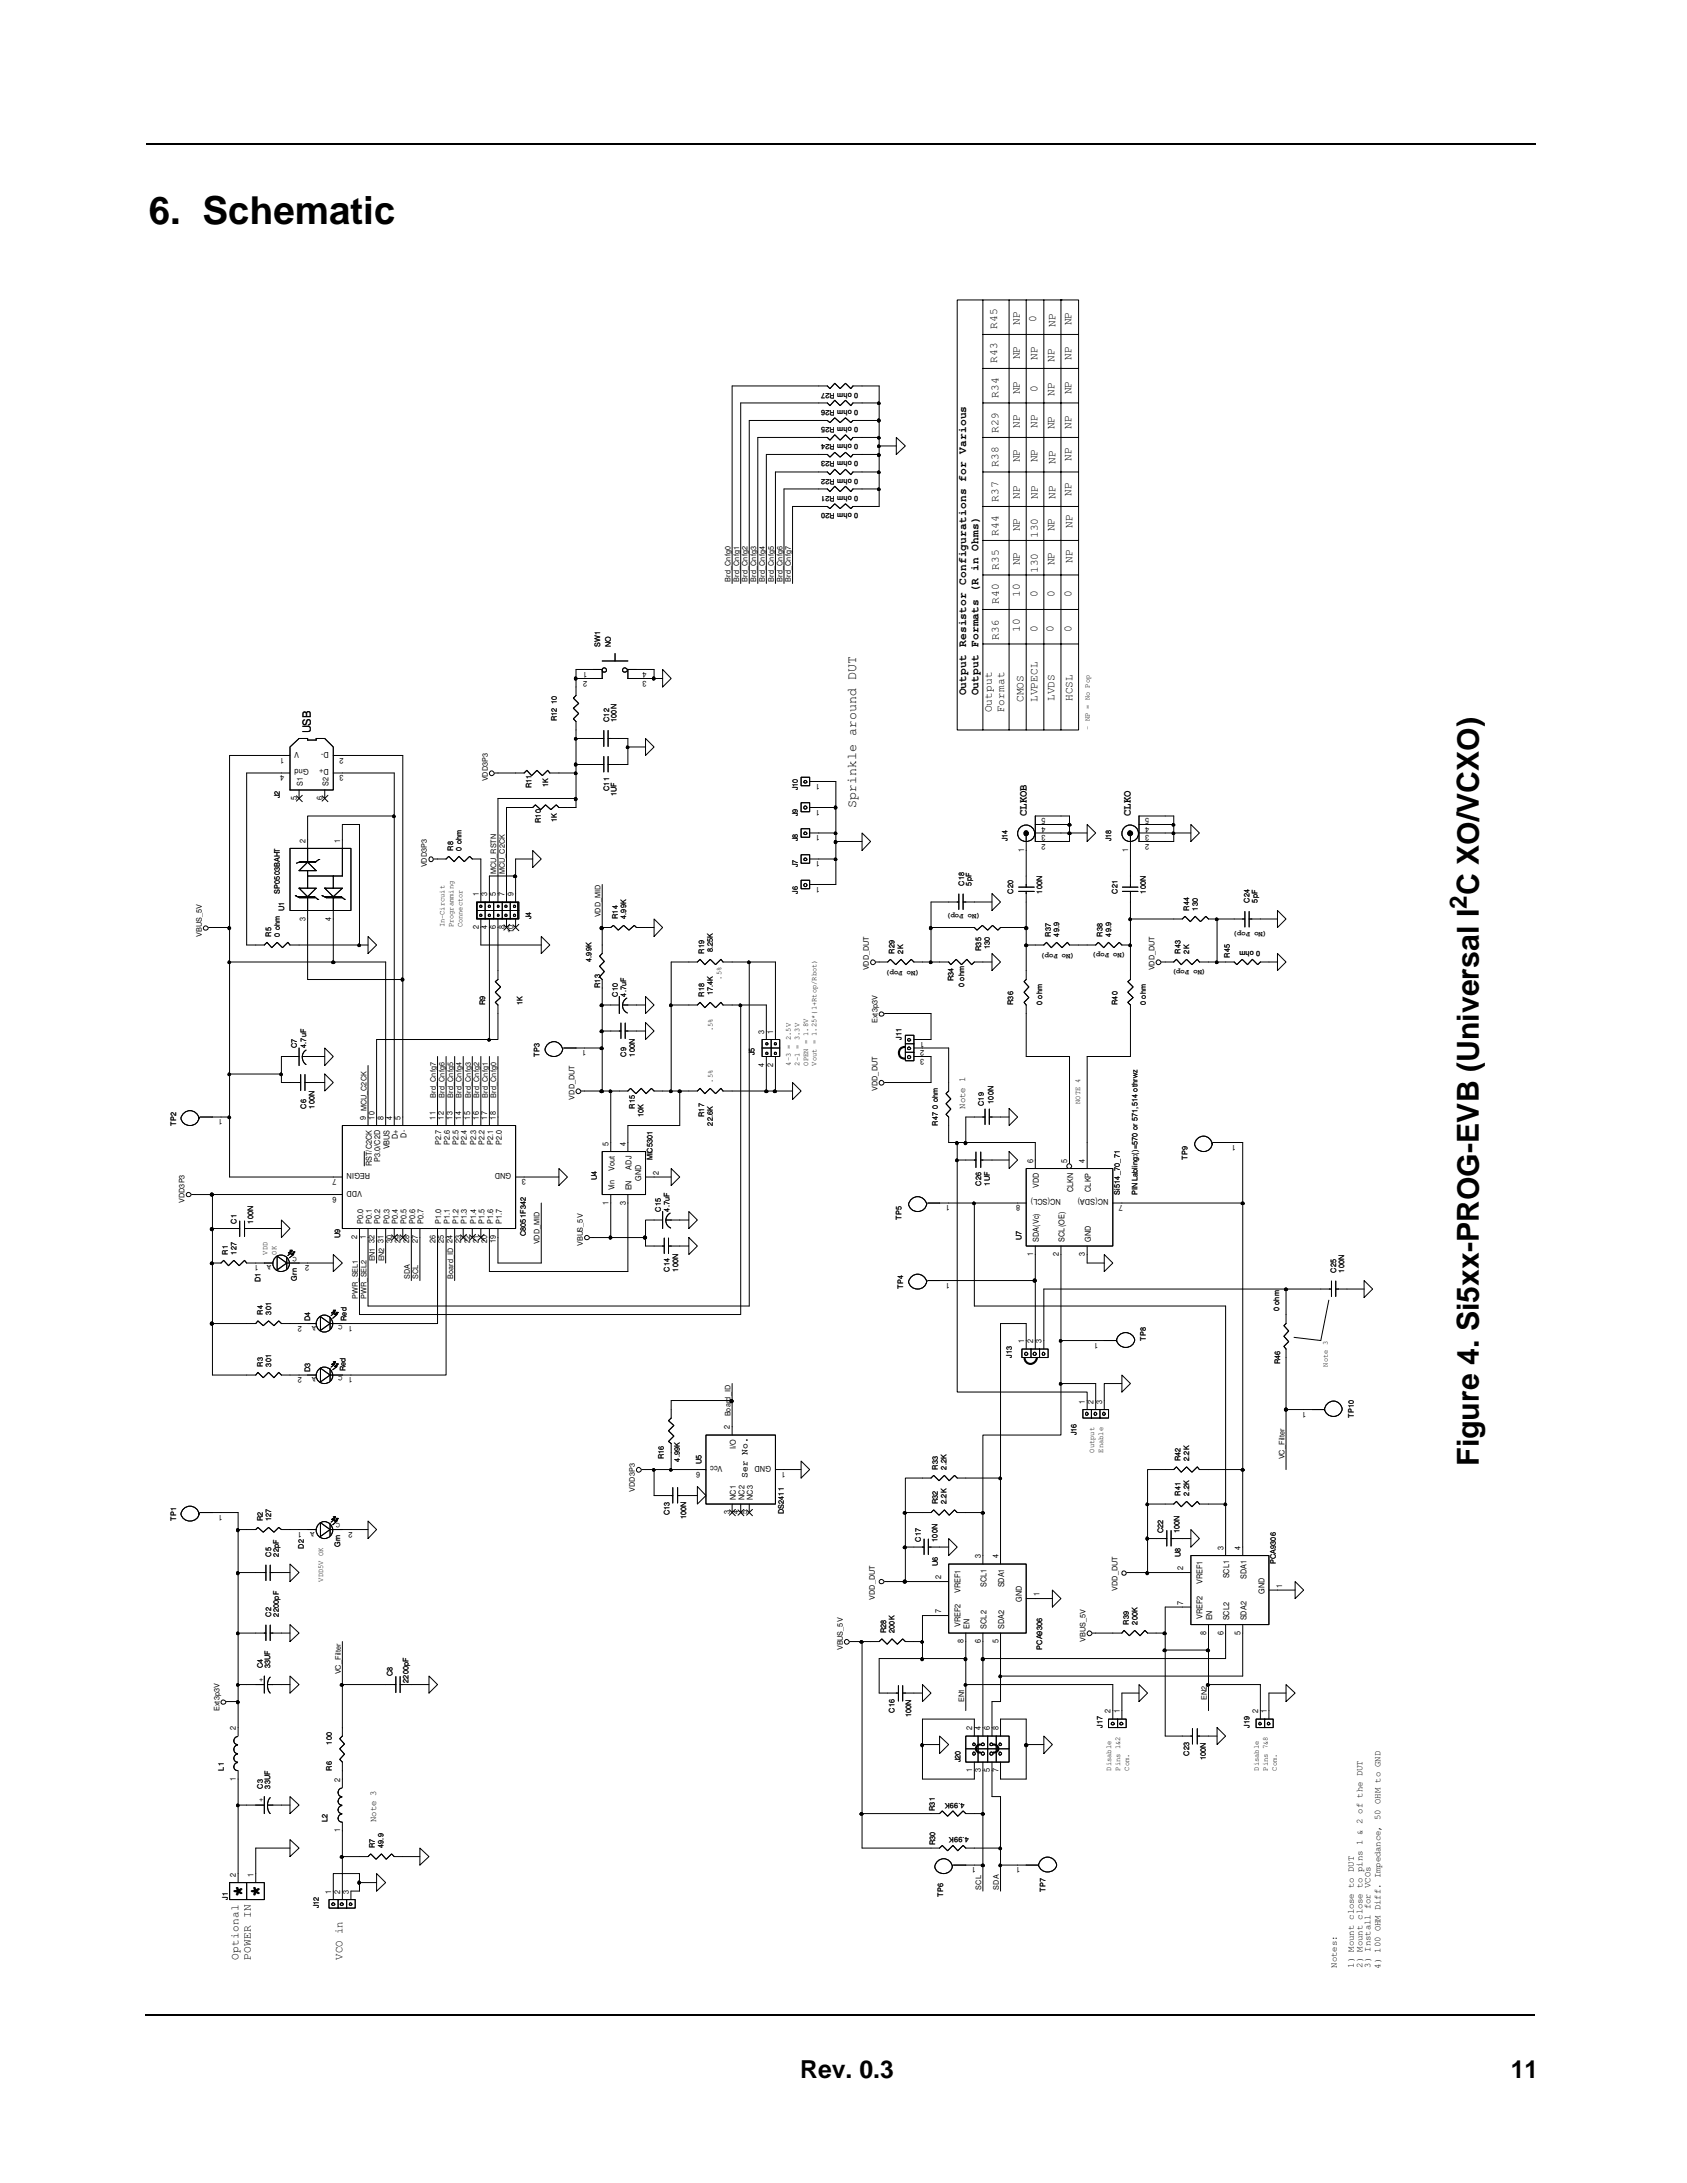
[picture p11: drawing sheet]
<svg xmlns="http://www.w3.org/2000/svg" width="216mm" height="279mm" viewBox="0 0 216 279" stroke-linecap="round" stroke-linejoin="round" font-family="sans-serif">
<defs><g id="words">
<text font-size="4.9" x="19" y="28.7">6. Schematic</text>
<text font-size="3.9" x="189.3" y="187.6" transform="rotate(-90 189.3 187.6)">Figure 4. Si5xx-PROG-EVB (Universal I C XO/VCXO)</text>
<g font-size="3.2">
<text x="102.4" y="266">Rev. 0.3</text>
<text x="193.4" y="266">11</text>
</g>
<text font-size="3.1" x="187.7" y="116.3" transform="rotate(-90 187.7 116.3)">2</text>
<g font-size="2.6">
<text x="31.6" y="242.8" transform="rotate(-90 31.6 242.8)">*</text>
<text x="33.8" y="242.8" transform="rotate(-90 33.8 242.8)">*</text>
</g>
<text font-size="1.7" x="109.6" y="103.4" transform="rotate(-90 109.6 103.4)">Sprinkle around DUT</text>
<g font-size="1.4">
<text x="130.5" y="41.6" transform="rotate(-90 130.5 41.6)">NP</text>
<text x="132.6" y="41.2" transform="rotate(-90 132.6 41.2)">0</text>
<text x="135.1" y="41.8" transform="rotate(-90 135.1 41.8)">NP</text>
<text x="137.1" y="41.7" transform="rotate(-90 137.1 41.7)">NP</text>
<text x="127.6" y="46.4" transform="rotate(-90 127.6 46.4)">R43</text>
<text x="127.6" y="42.1" transform="rotate(-90 127.6 42.1)">R45</text>
<text x="130.5" y="46" transform="rotate(-90 130.5 46)">NP</text>
<text x="132.8" y="46.1" transform="rotate(-90 132.8 46.1)">NP</text>
<text x="135" y="46.3" transform="rotate(-90 135 46.3)">NP</text>
<text x="137.1" y="46.1" transform="rotate(-90 137.1 46.1)">NP</text>
<text x="127.8" y="50.9" transform="rotate(-90 127.8 50.9)">R34</text>
<text x="130.5" y="50.5" transform="rotate(-90 130.5 50.5)">NP</text>
<text x="132.8" y="50.1" transform="rotate(-90 132.8 50.1)">0</text>
<text x="135" y="50.6" transform="rotate(-90 135 50.6)">NP</text>
<text x="137.1" y="50.5" transform="rotate(-90 137.1 50.5)">NP</text>
<text x="127.8" y="59.7" transform="rotate(-90 127.8 59.7)">R38</text>
<text x="127.8" y="55.4" transform="rotate(-90 127.8 55.4)">R29</text>
<text x="130.5" y="59.2" transform="rotate(-90 130.5 59.2)">NP</text>
<text x="130.5" y="54.8" transform="rotate(-90 130.5 54.8)">NP</text>
<text x="132.8" y="59.2" transform="rotate(-90 132.8 59.2)">NP</text>
<text x="132.8" y="54.8" transform="rotate(-90 132.8 54.8)">NP</text>
<text x="135" y="55" transform="rotate(-90 135 55)">NP</text>
<text x="135.1" y="59.4" transform="rotate(-90 135.1 59.4)">NP</text>
<text x="137.1" y="59" transform="rotate(-90 137.1 59)">NP</text>
<text x="137.1" y="54.9" transform="rotate(-90 137.1 54.9)">NP</text>
<text x="127.8" y="64.2" transform="rotate(-90 127.8 64.2)">R37</text>
<text x="130.5" y="63.8" transform="rotate(-90 130.5 63.8)">NP</text>
<text x="132.8" y="63.8" transform="rotate(-90 132.8 63.8)">NP</text>
<text x="135.1" y="63.8" transform="rotate(-90 135.1 63.8)">NP</text>
<text x="137.1" y="63.5" transform="rotate(-90 137.1 63.5)">NP</text>
<text x="127.8" y="68.6" transform="rotate(-90 127.8 68.6)">R44</text>
<text x="130.5" y="68" transform="rotate(-90 130.5 68)">NP</text>
<text x="132.8" y="68.9" transform="rotate(-90 132.8 68.9)">130</text>
<text x="135" y="68" transform="rotate(-90 135 68)">NP</text>
<text x="137.3" y="67.5" transform="rotate(-90 137.3 67.5)">NP</text>
<text x="127.8" y="77.3" transform="rotate(-90 127.8 77.3)">R40</text>
<text x="127.8" y="72.9" transform="rotate(-90 127.8 72.9)">R35</text>
<text x="130.5" y="76.4" transform="rotate(-90 130.5 76.4)">10</text>
<text x="130.5" y="72.4" transform="rotate(-90 130.5 72.4)">NP</text>
<text x="132.8" y="76.4" transform="rotate(-90 132.8 76.4)">0</text>
<text x="132.8" y="73.4" transform="rotate(-90 132.8 73.4)">130</text>
<text x="135" y="76.4" transform="rotate(-90 135 76.4)">0</text>
<text x="135" y="72.4" transform="rotate(-90 135 72.4)">NP</text>
<text x="137.1" y="76.4" transform="rotate(-90 137.1 76.4)">0</text>
<text x="137.3" y="72.1" transform="rotate(-90 137.3 72.1)">NP</text>
<text x="127.8" y="81.9" transform="rotate(-90 127.8 81.9)">R36</text>
<text x="130.5" y="80.9" transform="rotate(-90 130.5 80.9)">10</text>
<text x="132.8" y="80.9" transform="rotate(-90 132.8 80.9)">0</text>
<text x="134.8" y="80.9" transform="rotate(-90 134.8 80.9)">0</text>
<text x="137.1" y="80.9" transform="rotate(-90 137.1 80.9)">0</text>
<text x="123.7" y="89" transform="rotate(-90 123.7 89)">Output Resistor Configurations for Various</text>
<text x="125.2" y="89" transform="rotate(-90 125.2 89)">Output Formats (R in Ohms)</text>
<text x="131" y="89.9" transform="rotate(-90 131 89.9)">CMOS</text>
<text x="132.8" y="89.9" transform="rotate(-90 132.8 89.9)">LVPECL</text>
<text x="135" y="89.8" transform="rotate(-90 135 89.8)">LVDS</text>
<text x="137.3" y="89.8" transform="rotate(-90 137.3 89.8)">HCSL</text>
<text x="39.8" y="93.8" transform="rotate(-90 39.8 93.8)">USB</text>
<text x="126.9" y="91.2" transform="rotate(-90 126.9 91.2)">Output</text>
<text x="128.5" y="91.2" transform="rotate(-90 128.5 91.2)">Format</text>
<text x="131.4" y="104.4" transform="rotate(-90 131.4 104.4)">CLKOB</text>
<text x="144.7" y="104.4" transform="rotate(-90 144.7 104.4)">CLKO</text>
<text x="30.5" y="250.8" transform="rotate(-90 30.5 250.8)">Optional</text>
<text x="32.1" y="250.8" transform="rotate(-90 32.1 250.8)">POWER IN</text>
<text x="43.8" y="250.8" transform="rotate(-90 43.8 250.8)">VCO in</text>
</g>
<g font-size="1.2">
<text x="123.5" y="141.9" transform="rotate(-90 123.5 141.9)">Note 1</text>
<text x="95.7" y="189.2" transform="rotate(-90 95.7 189.2)">Ser No.</text>
<text x="48.1" y="233.2" transform="rotate(-90 48.1 233.2)">Note 3</text>
<text x="171.1" y="251.8" transform="rotate(-90 171.1 251.8)">Notes:</text>
<text x="173.3" y="251.8" transform="rotate(-90 173.3 251.8)">1) Mount close to DUT</text>
<text x="174.4" y="251.8" transform="rotate(-90 174.4 251.8)">2) Mount close to pins 1 &amp; 2 of the DUT</text>
<text x="175.4" y="251.8" transform="rotate(-90 175.4 251.8)">3) Install for VCOs</text>
<text x="176.7" y="252" transform="rotate(-90 176.7 252)">4) 100 OHM Diff. Impedance, 50 OHM to GND</text>
</g>
<g font-size="1">
<text x="109.8" y="52.5" transform="rotate(-180 109.8 52.5)">0 ohm R26</text>
<text x="109.8" y="50.3" transform="rotate(-180 109.8 50.3)">0 ohm R27</text>
<text x="109.8" y="59" transform="rotate(-180 109.8 59)">0 ohm R23</text>
<text x="109.8" y="56.9" transform="rotate(-180 109.8 56.9)">0 ohm R24</text>
<text x="109.8" y="54.7" transform="rotate(-180 109.8 54.7)">0 ohm R25</text>
<text x="109.8" y="65.7" transform="rotate(-180 109.8 65.7)">0 ohm R20</text>
<text x="109.8" y="61.3" transform="rotate(-180 109.8 61.3)">0 ohm R22</text>
<text x="109.8" y="63.5" transform="rotate(-180 109.8 63.5)">0 ohm R21</text>
<text x="93.5" y="74.5" transform="rotate(-90 93.5 74.5)">Brd_Cnfg0</text>
<text x="94.6" y="74.5" transform="rotate(-90 94.6 74.5)">Brd_Cnfg1</text>
<text x="95.7" y="74.5" transform="rotate(-90 95.7 74.5)">Brd_Cnfg2</text>
<text x="96.8" y="74.5" transform="rotate(-90 96.8 74.5)">Brd_Cnfg3</text>
<text x="97.9" y="74.5" transform="rotate(-90 97.9 74.5)">Brd_Cnfg4</text>
<text x="99" y="74.5" transform="rotate(-90 99 74.5)">Brd_Cnfg5</text>
<text x="100.1" y="74.5" transform="rotate(-90 100.1 74.5)">Brd_Cnfg6</text>
<text x="101.2" y="74.5" transform="rotate(-90 101.2 74.5)">Brd_Cnfg7</text>
<text x="76.8" y="82.8" transform="rotate(-90 76.8 82.8)">SW1</text>
<text x="78.2" y="82.8" transform="rotate(-90 78.2 82.8)">NO</text>
<text x="75.2" y="86" transform="rotate(-180 75.2 86)">1</text>
<text x="75.2" y="87.1" transform="rotate(-180 75.2 87.1)">2</text>
<text x="82.7" y="86" transform="rotate(-180 82.7 86)">4</text>
<text x="82.7" y="87.1" transform="rotate(-180 82.7 87.1)">3</text>
<text x="71.3" y="92.3" transform="rotate(-90 71.3 92.3)">R12 10</text>
<text x="78" y="92.4" transform="rotate(-90 78 92.4)">C12</text>
<text x="78.9" y="92.4" transform="rotate(-90 78.9 92.4)">100N</text>
<text x="139.5" y="93.4" transform="rotate(-90 139.5 93.4)">- NP = No Pop</text>
<text x="36.4" y="99.2" transform="rotate(-180 36.4 99.2)">4</text>
<text x="36.4" y="97" transform="rotate(-180 36.4 97)">1</text>
<text x="38.3" y="96.2" transform="rotate(-180 38.3 96.2)">V</text>
<text x="38.8" y="100.6" transform="rotate(-90 38.8 100.6)">S1</text>
<text x="39.5" y="98.5" transform="rotate(-180 39.5 98.5)">Gnd</text>
<text x="42" y="100.6" transform="rotate(-90 42 100.6)">S2</text>
<text x="42.1" y="96.2" transform="rotate(-180 42.1 96.2)">D-</text>
<text x="42.1" y="98.5" transform="rotate(-180 42.1 98.5)">D+</text>
<text x="44" y="97" transform="rotate(-180 44 97)">2</text>
<text x="44" y="99.2" transform="rotate(-180 44 99.2)">3</text>
<text x="62.4" y="100" transform="rotate(-90 62.4 100)">VDD3P3</text>
<text x="68" y="100.9" transform="rotate(-90 68 100.9)">R11</text>
<text x="70.2" y="100.8" transform="rotate(-90 70.2 100.8)">1K</text>
<text x="78" y="101.2" transform="rotate(-90 78 101.2)">C11</text>
<text x="78.9" y="101.9" transform="rotate(-90 78.9 101.9)">1UF</text>
<text x="102.1" y="101.1" transform="rotate(-90 102.1 101.1)">J10</text>
<text x="104.9" y="100.3" transform="rotate(-180 104.9 100.3)">1</text>
<text x="35.8" y="102.2" transform="rotate(-90 35.8 102.2)">J2</text>
<text x="38" y="102.4" transform="rotate(-90 38 102.4)">5</text>
<text x="39.1" y="107.8" transform="rotate(-90 39.1 107.8)">2</text>
<text x="41.3" y="102.4" transform="rotate(-90 41.3 102.4)">6</text>
<text x="43.5" y="107.8" transform="rotate(-90 43.5 107.8)">1</text>
<text x="69.2" y="105.3" transform="rotate(-90 69.2 105.3)">R10</text>
<text x="71.3" y="105.2" transform="rotate(-90 71.3 105.2)">1K</text>
<text x="102.1" y="107.7" transform="rotate(-90 102.1 107.7)">J8</text>
<text x="102.1" y="104.4" transform="rotate(-90 102.1 104.4)">J9</text>
<text x="104.9" y="106.9" transform="rotate(-180 104.9 106.9)">1</text>
<text x="104.9" y="103.6" transform="rotate(-180 104.9 103.6)">1</text>
<text x="128.9" y="107.7" transform="rotate(-90 128.9 107.7)">J14</text>
<text x="133.8" y="106.9" transform="rotate(-180 133.8 106.9)">3</text>
<text x="133.8" y="108" transform="rotate(-180 133.8 108)">2</text>
<text x="133.8" y="105.8" transform="rotate(-180 133.8 105.8)">4</text>
<text x="133.8" y="104.7" transform="rotate(-180 133.8 104.7)">5</text>
<text x="142.2" y="107.7" transform="rotate(-90 142.2 107.7)">J18</text>
<text x="147.1" y="106.9" transform="rotate(-180 147.1 106.9)">3</text>
<text x="147.1" y="108" transform="rotate(-180 147.1 108)">2</text>
<text x="147.1" y="105.8" transform="rotate(-180 147.1 105.8)">4</text>
<text x="147.1" y="104.7" transform="rotate(-180 147.1 104.7)">5</text>
<text x="54.6" y="111" transform="rotate(-90 54.6 111)">VDD3P3</text>
<text x="58" y="108.9" transform="rotate(-90 58 108.9)">R8</text>
<text x="59.1" y="108.9" transform="rotate(-90 59.1 108.9)">0 ohm</text>
<text x="63.5" y="111.8" transform="rotate(-90 63.5 111.8)">MCU_RSTN</text>
<text x="64.6" y="111.8" transform="rotate(-90 64.6 111.8)">MCU_C2CK</text>
<text x="102.1" y="111" transform="rotate(-90 102.1 111)">J7</text>
<text x="104.9" y="113.5" transform="rotate(-180 104.9 113.5)">1</text>
<text x="104.9" y="110.2" transform="rotate(-180 104.9 110.2)">1</text>
<text x="123.4" y="113.3" transform="rotate(-90 123.4 113.3)">C18</text>
<text x="124.3" y="113.3" transform="rotate(-90 124.3 113.3)">5pF</text>
<text x="131.1" y="109" transform="rotate(-90 131.1 109)">1</text>
<text x="144.4" y="109" transform="rotate(-90 144.4 109)">1</text>
<text x="25.8" y="119.9" transform="rotate(-90 25.8 119.9)">VBUS_5V</text>
<text x="34.7" y="119.9" transform="rotate(-90 34.7 119.9)">R5</text>
<text x="35.8" y="119.9" transform="rotate(-90 35.8 119.9)">0 ohm</text>
<text x="35.8" y="114.4" transform="rotate(-90 35.8 114.4)">SP0503BAHT</text>
<text x="36.4" y="116.5" transform="rotate(-90 36.4 116.5)">U1</text>
<text x="39.1" y="117.8" transform="rotate(-90 39.1 117.8)">3</text>
<text x="42.4" y="117.8" transform="rotate(-90 42.4 117.8)">4</text>
<text x="56.9" y="118.7" transform="rotate(-90 56.9 118.7)">In-Circuit</text>
<text x="58" y="118.7" transform="rotate(-90 58 118.7)">Programming</text>
<text x="59.2" y="118.7" transform="rotate(-90 59.2 118.7)">Connector</text>
<text x="61.3" y="118.9" transform="rotate(-90 61.3 118.9)">2</text>
<text x="61.3" y="114.7" transform="rotate(-90 61.3 114.7)">1</text>
<text x="62.4" y="118.9" transform="rotate(-90 62.4 118.9)">4</text>
<text x="62.4" y="114.7" transform="rotate(-90 62.4 114.7)">3</text>
<text x="63.5" y="118.9" transform="rotate(-90 63.5 118.9)">6</text>
<text x="63.5" y="114.7" transform="rotate(-90 63.5 114.7)">5</text>
<text x="64.5" y="118.9" transform="rotate(-90 64.5 118.9)">8</text>
<text x="64.5" y="114.7" transform="rotate(-90 64.5 114.7)">7</text>
<text x="65.7" y="119.5" transform="rotate(-90 65.7 119.5)">10</text>
<text x="65.7" y="114.7" transform="rotate(-90 65.7 114.7)">9</text>
<text x="68" y="117.6" transform="rotate(-90 68 117.6)">J4</text>
<text x="76.9" y="117.4" transform="rotate(-90 76.9 117.4)">VDD_MID</text>
<text x="79.1" y="117.6" transform="rotate(-90 79.1 117.6)">R14</text>
<text x="80.1" y="117.6" transform="rotate(-90 80.1 117.6)">4.99K</text>
<text x="102.1" y="114.4" transform="rotate(-90 102.1 114.4)">J6</text>
<text x="125.5" y="116.9" transform="rotate(-180 125.5 116.9)">(No Pop)</text>
<text x="129.7" y="114.4" transform="rotate(-90 129.7 114.4)">C20</text>
<text x="133.4" y="114.4" transform="rotate(-90 133.4 114.4)">100N</text>
<text x="134.5" y="119.9" transform="rotate(-90 134.5 119.9)">R37</text>
<text x="135.6" y="119.9" transform="rotate(-90 135.6 119.9)">49.9</text>
<text x="141.1" y="119.9" transform="rotate(-90 141.1 119.9)">R38</text>
<text x="142.2" y="119.9" transform="rotate(-90 142.2 119.9)">49.9</text>
<text x="143" y="114.4" transform="rotate(-90 143 114.4)">C21</text>
<text x="146.7" y="114.4" transform="rotate(-90 146.7 114.4)">100N</text>
<text x="152.2" y="116.5" transform="rotate(-90 152.2 116.5)">R44</text>
<text x="153.3" y="116.5" transform="rotate(-90 153.3 116.5)">130</text>
<text x="159.9" y="115.5" transform="rotate(-90 159.9 115.5)">C24</text>
<text x="161" y="115.5" transform="rotate(-90 161 115.5)">5pF</text>
<text x="162.2" y="119.3" transform="rotate(-180 162.2 119.3)">(No Pop)</text>
<text x="75.7" y="123.1" transform="rotate(-90 75.7 123.1)">4.99K</text>
<text x="90.1" y="122" transform="rotate(-90 90.1 122)">R19</text>
<text x="91.2" y="121.9" transform="rotate(-90 91.2 121.9)">8.25K</text>
<text x="92.3" y="125.4" transform="rotate(-90 92.3 125.4)">.5%</text>
<text x="111.2" y="124.2" transform="rotate(-90 111.2 124.2)">VDD_DUT</text>
<text x="114.5" y="122" transform="rotate(-90 114.5 122)">R29</text>
<text x="115.6" y="122" transform="rotate(-90 115.6 122)">2K</text>
<text x="117.7" y="124.3" transform="rotate(-180 117.7 124.3)">(No Pop)</text>
<text x="122" y="125.6" transform="rotate(-90 122 125.6)">R34</text>
<text x="125.6" y="121.7" transform="rotate(-90 125.6 121.7)">R35</text>
<text x="126.7" y="121.5" transform="rotate(-90 126.7 121.5)">130</text>
<text x="137.6" y="122.1" transform="rotate(-180 137.6 122.1)">(No Pop)</text>
<text x="144.1" y="122" transform="rotate(-180 144.1 122)">(No Pop)</text>
<text x="147.7" y="124.2" transform="rotate(-90 147.7 124.2)">VDD_DUT</text>
<text x="151.1" y="122" transform="rotate(-90 151.1 122)">R43</text>
<text x="152.2" y="122" transform="rotate(-90 152.2 122)">2K</text>
<text x="154.4" y="124.2" transform="rotate(-180 154.4 124.2)">(No Pop)</text>
<text x="157.4" y="122.6" transform="rotate(-90 157.4 122.6)">R45</text>
<text x="161.3" y="121.7" transform="rotate(-180 161.3 121.7)">0 ohm</text>
<text x="62.1" y="128.6" transform="rotate(-90 62.1 128.6)">R9</text>
<text x="66.9" y="128.6" transform="rotate(-90 66.9 128.6)">1K</text>
<text x="76.8" y="126.5" transform="rotate(-90 76.8 126.5)">R13</text>
<text x="79.1" y="127.5" transform="rotate(-90 79.1 127.5)">C10</text>
<text x="80.1" y="127.5" transform="rotate(-90 80.1 127.5)">4.7uF</text>
<text x="90.1" y="127.5" transform="rotate(-90 90.1 127.5)">R18</text>
<text x="91.2" y="127.4" transform="rotate(-90 91.2 127.4)">17.4K</text>
<text x="91.2" y="132" transform="rotate(-90 91.2 132)">.5%</text>
<text x="112.3" y="130.9" transform="rotate(-90 112.3 130.9)">Ext3p3V</text>
<text x="123.4" y="126.3" transform="rotate(-90 123.4 126.3)">0 ohm</text>
<text x="129.7" y="128.6" transform="rotate(-90 129.7 128.6)">R36</text>
<text x="133.4" y="128.6" transform="rotate(-90 133.4 128.6)">0 ohm</text>
<text x="143" y="128.6" transform="rotate(-90 143 128.6)">R40</text>
<text x="146.7" y="128.6" transform="rotate(-90 146.7 128.6)">0 ohm</text>
<text x="38" y="134.1" transform="rotate(-90 38 134.1)">C7</text>
<text x="39.2" y="134.1" transform="rotate(-90 39.2 134.1)">4.7uF</text>
<text x="69.1" y="135.2" transform="rotate(-90 69.1 135.2)">TP3</text>
<text x="75" y="134.4" transform="rotate(-180 75 134.4)">1</text>
<text x="80.1" y="135.2" transform="rotate(-90 80.1 135.2)">C9</text>
<text x="81.2" y="135.2" transform="rotate(-90 81.2 135.2)">100N</text>
<text x="96.6" y="135" transform="rotate(-90 96.6 135)">J5</text>
<text x="97.8" y="136.5" transform="rotate(-90 97.8 136.5)">4</text>
<text x="97.8" y="132.3" transform="rotate(-90 97.8 132.3)">3</text>
<text x="99" y="136.5" transform="rotate(-90 99 136.5)">2</text>
<text x="99" y="132.3" transform="rotate(-90 99 132.3)">1</text>
<text x="101.2" y="136.4" transform="rotate(-90 101.2 136.4)">4-3 = 2.5V</text>
<text x="102.3" y="136.4" transform="rotate(-90 102.3 136.4)">2-1 = 3.3V</text>
<text x="103.4" y="136.4" transform="rotate(-90 103.4 136.4)">OPEN = 1.8V</text>
<text x="104.5" y="136.4" transform="rotate(-90 104.5 136.4)">Vout = 1.25*(1+Rtop/Rbot)</text>
<text x="115.4" y="133" transform="rotate(-90 115.4 133)">J11</text>
<text x="118.3" y="133.3" transform="rotate(-180 118.3 133.3)">1</text>
<text x="118.3" y="134.4" transform="rotate(-180 118.3 134.4)">2</text>
<text x="118.3" y="135.5" transform="rotate(-180 118.3 135.5)">3</text>
<text x="28.5" y="143.2" transform="rotate(-180 28.5 143.2)">1</text>
<text x="39.2" y="141.9" transform="rotate(-90 39.2 141.9)">C6</text>
<text x="40.3" y="141.9" transform="rotate(-90 40.3 141.9)">100N</text>
<text x="46.8" y="143.3" transform="rotate(-90 46.8 143.3)">9 MCU_C2CK</text>
<text x="47.9" y="143.3" transform="rotate(-90 47.9 143.3)">10</text>
<text x="49.1" y="143.3" transform="rotate(-90 49.1 143.3)">8</text>
<text x="50.2" y="143.3" transform="rotate(-90 50.2 143.3)">4</text>
<text x="51.3" y="143.3" transform="rotate(-90 51.3 143.3)">5</text>
<text x="55.7" y="143.3" transform="rotate(-90 55.7 143.3)">11</text>
<text x="55.8" y="140.5" transform="rotate(-90 55.8 140.5)">Brd_Cnfg7</text>
<text x="56.8" y="143.3" transform="rotate(-90 56.8 143.3)">12</text>
<text x="56.9" y="140.5" transform="rotate(-90 56.9 140.5)">Brd_Cnfg6</text>
<text x="57.9" y="143.3" transform="rotate(-90 57.9 143.3)">13</text>
<text x="58" y="140.5" transform="rotate(-90 58 140.5)">Brd_Cnfg5</text>
<text x="59" y="143.3" transform="rotate(-90 59 143.3)">14</text>
<text x="59.1" y="140.5" transform="rotate(-90 59.1 140.5)">Brd_Cnfg4</text>
<text x="60.2" y="143.3" transform="rotate(-90 60.2 143.3)">15</text>
<text x="60.2" y="140.5" transform="rotate(-90 60.2 140.5)">Brd_Cnfg3</text>
<text x="61.3" y="143.3" transform="rotate(-90 61.3 143.3)">16</text>
<text x="61.3" y="140.5" transform="rotate(-90 61.3 140.5)">Brd_Cnfg2</text>
<text x="62.4" y="143.3" transform="rotate(-90 62.4 143.3)">17</text>
<text x="62.4" y="140.5" transform="rotate(-90 62.4 140.5)">Brd_Cnfg1</text>
<text x="63.5" y="143.3" transform="rotate(-90 63.5 143.3)">18</text>
<text x="63.5" y="140.5" transform="rotate(-90 63.5 140.5)">Brd_Cnfg0</text>
<text x="73.5" y="140.7" transform="rotate(-90 73.5 140.7)">VDD_DUT</text>
<text x="81.2" y="141.9" transform="rotate(-90 81.2 141.9)">R15</text>
<text x="82.3" y="143" transform="rotate(-90 82.3 143)">10K</text>
<text x="90.1" y="143" transform="rotate(-90 90.1 143)">R17</text>
<text x="91.2" y="138.6" transform="rotate(-90 91.2 138.6)">.5%</text>
<text x="112.3" y="139.6" transform="rotate(-90 112.3 139.6)">VDD_DUT</text>
<text x="125.9" y="141.5" transform="rotate(-90 125.9 141.5)">C19</text>
<text x="127.2" y="141.3" transform="rotate(-90 127.2 141.3)">100N</text>
<text x="138.2" y="141.3" transform="rotate(-90 138.2 141.3)">NOTE 4</text>
<text x="22.5" y="144.1" transform="rotate(-90 22.5 144.1)">TP2</text>
<text x="47.6" y="149.2" transform="rotate(-90 47.6 149.2)">RST/C2CK</text>
<text x="48.7" y="148.7" transform="rotate(-90 48.7 148.7)">P3.0/C2D</text>
<text x="49.8" y="147.1" transform="rotate(-90 49.8 147.1)">VBUS</text>
<text x="50.9" y="145.8" transform="rotate(-90 50.9 145.8)">D+</text>
<text x="52" y="145.6" transform="rotate(-90 52 145.6)">D-</text>
<text x="56.5" y="146.6" transform="rotate(-90 56.5 146.6)">P2.7</text>
<text x="57.6" y="146.6" transform="rotate(-90 57.6 146.6)">P2.6</text>
<text x="58.7" y="146.6" transform="rotate(-90 58.7 146.6)">P2.5</text>
<text x="59.8" y="146.6" transform="rotate(-90 59.8 146.6)">P2.4</text>
<text x="60.9" y="146.6" transform="rotate(-90 60.9 146.6)">P2.3</text>
<text x="62" y="146.6" transform="rotate(-90 62 146.6)">P2.2</text>
<text x="63.1" y="146.6" transform="rotate(-90 63.1 146.6)">P2.1</text>
<text x="64.2" y="146.6" transform="rotate(-90 64.2 146.6)">P2.0</text>
<text x="77.9" y="146.6" transform="rotate(-90 77.9 146.6)">5</text>
<text x="78.6" y="149.9" transform="rotate(-90 78.6 149.9)">Vout</text>
<text x="80.1" y="146.6" transform="rotate(-90 80.1 146.6)">4</text>
<text x="80.8" y="149.7" transform="rotate(-90 80.8 149.7)">ADJ</text>
<text x="83.5" y="148.5" transform="rotate(-90 83.5 148.5)">MIC5301</text>
<text x="91.2" y="144.1" transform="rotate(-90 91.2 144.1)">22.6K</text>
<text x="120" y="144.1" transform="rotate(-90 120 144.1)">R47 0 ohm</text>
<text x="132.2" y="148.8" transform="rotate(-90 132.2 148.8)">6</text>
<text x="136.6" y="148.8" transform="rotate(-90 136.6 148.8)">5</text>
<text x="138.9" y="148.8" transform="rotate(-90 138.9 148.8)">4</text>
<text x="152" y="148.5" transform="rotate(-90 152 148.5)">TP9</text>
<text x="158.1" y="146.5" transform="rotate(-180 158.1 146.5)">1</text>
<text x="23.6" y="154" transform="rotate(-90 23.6 154)">VDD3P3</text>
<text x="43.1" y="150.9" transform="rotate(-180 43.1 150.9)">7</text>
<text x="43.1" y="153.2" transform="rotate(-180 43.1 153.2)">6</text>
<text x="46.3" y="152.4" transform="rotate(-180 46.3 152.4)">VDD</text>
<text x="47.4" y="150.2" transform="rotate(-180 47.4 150.2)">REGIN</text>
<text x="65.4" y="150.2" transform="rotate(-180 65.4 150.2)">GND</text>
<text x="67.3" y="150.9" transform="rotate(-180 67.3 150.9)">3</text>
<text x="76.4" y="151" transform="rotate(-90 76.4 151)">U4</text>
<text x="77.9" y="154.2" transform="rotate(-90 77.9 154.2)">1</text>
<text x="78.6" y="152.3" transform="rotate(-90 78.6 152.3)">Vin</text>
<text x="80.1" y="154.2" transform="rotate(-90 80.1 154.2)">3</text>
<text x="80.8" y="152.3" transform="rotate(-90 80.8 152.3)">EN</text>
<text x="82.1" y="151.1" transform="rotate(-90 82.1 151.1)">GND</text>
<text x="84.3" y="150.4" transform="rotate(-90 84.3 150.4)">2</text>
<text x="84.6" y="155.1" transform="rotate(-90 84.6 155.1)">C15</text>
<text x="85.7" y="155.1" transform="rotate(-90 85.7 155.1)">4.7uF</text>
<text x="121.5" y="154.2" transform="rotate(-180 121.5 154.2)">1</text>
<text x="125.6" y="151.7" transform="rotate(-90 125.6 151.7)">C26</text>
<text x="126.7" y="151.7" transform="rotate(-90 126.7 151.7)">1UF</text>
<text x="130.6" y="154.2" transform="rotate(-180 130.6 154.2)">8</text>
<text x="133" y="152.1" transform="rotate(-90 133 152.1)">VDD</text>
<text x="135.8" y="153.5" transform="rotate(-180 135.8 153.5)">NC(SCL)</text>
<text x="137.3" y="152.6" transform="rotate(-90 137.3 152.6)">CLKN</text>
<text x="139.6" y="152.5" transform="rotate(-90 139.6 152.5)">CLKP</text>
<text x="141.9" y="153.5" transform="rotate(-180 141.9 153.5)">NC(SDA)</text>
<text x="143.3" y="152.9" transform="rotate(-90 143.3 152.9)">Si514_70_71</text>
<text x="143.7" y="154.2" transform="rotate(-180 143.7 154.2)">7</text>
<text x="145.6" y="152.9" transform="rotate(-90 145.6 152.9)">PIN Labling:()=570 or 571,514 othrwz</text>
<text x="29.2" y="160.6" transform="rotate(-90 29.2 160.6)">R1</text>
<text x="30.3" y="156.6" transform="rotate(-90 30.3 156.6)">C1</text>
<text x="30.3" y="160.6" transform="rotate(-90 30.3 160.6)">127</text>
<text x="32.4" y="156.6" transform="rotate(-90 32.4 156.6)">100N</text>
<text x="33.1" y="161.9" transform="rotate(-180 33.1 161.9)">1</text>
<text x="34.2" y="160.6" transform="rotate(-90 34.2 160.6)">VDD</text>
<text x="34.7" y="161.9" transform="rotate(-180 34.7 161.9)">A</text>
<text x="35.4" y="160.6" transform="rotate(-90 35.4 160.6)">OK</text>
<text x="38" y="160.8" transform="rotate(-180 38 160.8)">C</text>
<text x="39.6" y="161.9" transform="rotate(-180 39.6 161.9)">2</text>
<text x="43.5" y="158.4" transform="rotate(-90 43.5 158.4)">U9</text>
<text x="45.7" y="158.5" transform="rotate(-90 45.7 158.5)">2</text>
<text x="46.5" y="156.7" transform="rotate(-90 46.5 156.7)">P0.0</text>
<text x="46.8" y="158.5" transform="rotate(-90 46.8 158.5)">1</text>
<text x="47.6" y="156.7" transform="rotate(-90 47.6 156.7)">P0.1</text>
<text x="47.9" y="159.1" transform="rotate(-90 47.9 159.1)">32</text>
<text x="48" y="161.4" transform="rotate(-90 48 161.4)">EN1</text>
<text x="48.7" y="156.7" transform="rotate(-90 48.7 156.7)">P0.2</text>
<text x="49.1" y="159.1" transform="rotate(-90 49.1 159.1)">31</text>
<text x="49.2" y="161.4" transform="rotate(-90 49.2 161.4)">EN2</text>
<text x="49.8" y="156.7" transform="rotate(-90 49.8 156.7)">P0.3</text>
<text x="50.2" y="159.1" transform="rotate(-90 50.2 159.1)">30</text>
<text x="50.9" y="156.7" transform="rotate(-90 50.9 156.7)">P0.4</text>
<text x="51.3" y="159.1" transform="rotate(-90 51.3 159.1)">29</text>
<text x="52" y="156.7" transform="rotate(-90 52 156.7)">P0.5</text>
<text x="52.4" y="159.1" transform="rotate(-90 52.4 159.1)">28</text>
<text x="53.1" y="156.7" transform="rotate(-90 53.1 156.7)">P0.6</text>
<text x="53.5" y="159.1" transform="rotate(-90 53.5 159.1)">27</text>
<text x="54.2" y="156.7" transform="rotate(-90 54.2 156.7)">P0.7</text>
<text x="55.7" y="159.1" transform="rotate(-90 55.7 159.1)">26</text>
<text x="56.5" y="156.7" transform="rotate(-90 56.5 156.7)">P1.0</text>
<text x="56.8" y="159.1" transform="rotate(-90 56.8 159.1)">25</text>
<text x="57.6" y="156.7" transform="rotate(-90 57.6 156.7)">P1.1</text>
<text x="58.7" y="156.7" transform="rotate(-90 58.7 156.7)">P1.2</text>
<text x="59" y="159.1" transform="rotate(-90 59 159.1)">23</text>
<text x="59.8" y="156.7" transform="rotate(-90 59.8 156.7)">P1.3</text>
<text x="60.2" y="159.1" transform="rotate(-90 60.2 159.1)">22</text>
<text x="60.9" y="156.7" transform="rotate(-90 60.9 156.7)">P1.4</text>
<text x="61.3" y="159.1" transform="rotate(-90 61.3 159.1)">21</text>
<text x="62" y="156.7" transform="rotate(-90 62 156.7)">P1.5</text>
<text x="62.4" y="159.1" transform="rotate(-90 62.4 159.1)">20</text>
<text x="63.1" y="156.7" transform="rotate(-90 63.1 156.7)">P1.6</text>
<text x="63.5" y="159.1" transform="rotate(-90 63.5 159.1)">19</text>
<text x="64.2" y="156.7" transform="rotate(-90 64.2 156.7)">P1.7</text>
<text x="67.3" y="158.3" transform="rotate(-90 67.3 158.3)">C8051F342</text>
<text x="69.1" y="159.3" transform="rotate(-90 69.1 159.3)">VDD_MID</text>
<text x="74.6" y="159.5" transform="rotate(-90 74.6 159.5)">VBUS_5V</text>
<text x="115.4" y="156.1" transform="rotate(-90 115.4 156.1)">TP5</text>
<text x="130.7" y="158.7" transform="rotate(-90 130.7 158.7)">U7</text>
<text x="132.2" y="160.8" transform="rotate(-90 132.2 160.8)">1</text>
<text x="133" y="158.9" transform="rotate(-90 133 158.9)">SDA(Vc)</text>
<text x="135.5" y="160.8" transform="rotate(-90 135.5 160.8)">2</text>
<text x="136.3" y="158.9" transform="rotate(-90 136.3 158.9)">SCL(OE)</text>
<text x="138.9" y="160.8" transform="rotate(-90 138.9 160.8)">3</text>
<text x="139.6" y="158.9" transform="rotate(-90 139.6 158.9)">GND</text>
<text x="33.3" y="164.1" transform="rotate(-90 33.3 164.1)">D1</text>
<text x="38" y="163.9" transform="rotate(-90 38 163.9)">Grn</text>
<text x="45.8" y="166.2" transform="rotate(-90 45.8 166.2)">PWR_SEL1</text>
<text x="46.9" y="166.2" transform="rotate(-90 46.9 166.2)">PWR_SEL2</text>
<text x="52.4" y="163.7" transform="rotate(-90 52.4 163.7)">SDA</text>
<text x="53.5" y="163.7" transform="rotate(-90 53.5 163.7)">SCL</text>
<text x="58" y="163.7" transform="rotate(-90 58 163.7)">Board_ID 24</text>
<text x="85.7" y="162.7" transform="rotate(-90 85.7 162.7)">C14</text>
<text x="86.8" y="162.7" transform="rotate(-90 86.8 162.7)">100N</text>
<text x="115.6" y="165" transform="rotate(-90 115.6 165)">TP4</text>
<text x="121.5" y="164.2" transform="rotate(-180 121.5 164.2)">1</text>
<text x="163.7" y="167.8" transform="rotate(-90 163.7 167.8)">0 ohm</text>
<text x="171" y="162.9" transform="rotate(-90 171 162.9)">C25</text>
<text x="172" y="162.9" transform="rotate(-90 172 162.9)">100N</text>
<text x="33.6" y="168.2" transform="rotate(-90 33.6 168.2)">R4</text>
<text x="34.7" y="168.2" transform="rotate(-90 34.7 168.2)">301</text>
<text x="38.6" y="169.7" transform="rotate(-180 38.6 169.7)">2</text>
<text x="39.7" y="169.1" transform="rotate(-90 39.7 169.1)">D4</text>
<text x="40.5" y="169.7" transform="rotate(-180 40.5 169.7)">A</text>
<text x="43.8" y="169.5" transform="rotate(-180 43.8 169.5)">C</text>
<text x="44.4" y="169.1" transform="rotate(-90 44.4 169.1)">Red</text>
<text x="45.1" y="169.7" transform="rotate(-180 45.1 169.7)">1</text>
<text x="129.5" y="173.7" transform="rotate(-90 129.5 173.7)">J13</text>
<text x="131.1" y="171.9" transform="rotate(-90 131.1 171.9)">1</text>
<text x="132.2" y="171.9" transform="rotate(-90 132.2 171.9)">2</text>
<text x="133.3" y="171.9" transform="rotate(-90 133.3 171.9)">3</text>
<text x="140.6" y="171.8" transform="rotate(-180 140.6 171.8)">1</text>
<text x="146.7" y="171.6" transform="rotate(-90 146.7 171.6)">TP8</text>
<text x="33.6" y="174.9" transform="rotate(-90 33.6 174.9)">R3</text>
<text x="34.7" y="174.9" transform="rotate(-90 34.7 174.9)">301</text>
<text x="38.6" y="176.3" transform="rotate(-180 38.6 176.3)">2</text>
<text x="39.7" y="175.7" transform="rotate(-90 39.7 175.7)">D3</text>
<text x="40.5" y="176.3" transform="rotate(-180 40.5 176.3)">A</text>
<text x="43.8" y="176.1" transform="rotate(-180 43.8 176.1)">C</text>
<text x="44.2" y="175.5" transform="rotate(-90 44.2 175.5)">Red</text>
<text x="45.1" y="176.3" transform="rotate(-180 45.1 176.3)">1</text>
<text x="138.9" y="179.7" transform="rotate(-90 138.9 179.7)">1</text>
<text x="139.9" y="179.7" transform="rotate(-90 139.9 179.7)">2</text>
<text x="141" y="179.7" transform="rotate(-90 141 179.7)">3</text>
<text x="163.8" y="174.6" transform="rotate(-90 163.8 174.6)">R46</text>
<text x="169.9" y="174.9" transform="rotate(-90 169.9 174.9)">Note 3</text>
<text x="93.4" y="182.9" transform="rotate(-90 93.4 182.9)">2</text>
<text x="93.5" y="181.3" transform="rotate(-90 93.5 181.3)">Board_ID</text>
<text x="94.2" y="185.5" transform="rotate(-90 94.2 185.5)">I/O</text>
<text x="137.8" y="183.7" transform="rotate(-90 137.8 183.7)">J16</text>
<text x="140" y="185.9" transform="rotate(-90 140 185.9)">Output</text>
<text x="141.2" y="185.9" transform="rotate(-90 141.2 185.9)">Enable</text>
<text x="167.2" y="180.7" transform="rotate(-180 167.2 180.7)">1</text>
<text x="173.3" y="181.5" transform="rotate(-90 173.3 181.5)">TP10</text>
<text x="81.2" y="190.9" transform="rotate(-90 81.2 190.9)">VDD3P3</text>
<text x="84.9" y="186.8" transform="rotate(-90 84.9 186.8)">R16</text>
<text x="87" y="187.1" transform="rotate(-90 87 187.1)">4.99K</text>
<text x="89.6" y="188.4" transform="rotate(-180 89.6 188.4)">6</text>
<text x="89.8" y="187.3" transform="rotate(-90 89.8 187.3)">U5</text>
<text x="92.5" y="187.6" transform="rotate(-180 92.5 187.6)">Vcc</text>
<text x="94.2" y="192" transform="rotate(-90 94.2 192)">NC1</text>
<text x="95.3" y="192" transform="rotate(-90 95.3 192)">NC2</text>
<text x="96.4" y="192" transform="rotate(-90 96.4 192)">NC3</text>
<text x="98.7" y="187.6" transform="rotate(-180 98.7 187.6)">GND</text>
<text x="100.5" y="188.4" transform="rotate(-180 100.5 188.4)">1</text>
<text x="120" y="188.1" transform="rotate(-90 120 188.1)">R33</text>
<text x="121.1" y="188.1" transform="rotate(-90 121.1 188.1)">2.2K</text>
<text x="151.1" y="191.4" transform="rotate(-90 151.1 191.4)">R41</text>
<text x="151.1" y="187" transform="rotate(-90 151.1 187)">R42</text>
<text x="152.2" y="191.4" transform="rotate(-90 152.2 191.4)">2.2K</text>
<text x="152.2" y="187" transform="rotate(-90 152.2 187)">2.2K</text>
<text x="164.4" y="186.8" transform="rotate(-90 164.4 186.8)">VC_Filter</text>
<text x="22.5" y="194.7" transform="rotate(-90 22.5 194.7)">TP1</text>
<text x="28.5" y="193.9" transform="rotate(-180 28.5 193.9)">1</text>
<text x="33.6" y="194.7" transform="rotate(-90 33.6 194.7)">R2</text>
<text x="34.7" y="194.7" transform="rotate(-90 34.7 194.7)">127</text>
<text x="38.6" y="196" transform="rotate(-180 38.6 196)">1</text>
<text x="40.3" y="196.1" transform="rotate(-180 40.3 196.1)">A</text>
<text x="43.5" y="194.9" transform="rotate(-180 43.5 194.9)">C</text>
<text x="45.1" y="196" transform="rotate(-180 45.1 196)">2</text>
<text x="85.7" y="193.9" transform="rotate(-90 85.7 193.9)">C13</text>
<text x="87.8" y="194.5" transform="rotate(-90 87.8 194.5)">100N</text>
<text x="93.4" y="193.8" transform="rotate(-90 93.4 193.8)">3</text>
<text x="94.5" y="193.8" transform="rotate(-90 94.5 193.8)">4</text>
<text x="95.6" y="193.8" transform="rotate(-90 95.6 193.8)">5</text>
<text x="100.3" y="193.8" transform="rotate(-90 100.3 193.8)">DS2411</text>
<text x="117.8" y="197.3" transform="rotate(-90 117.8 197.3)">C17</text>
<text x="120" y="197.3" transform="rotate(-90 120 197.3)">100N</text>
<text x="120" y="192.5" transform="rotate(-90 120 192.5)">R32</text>
<text x="121.1" y="192.5" transform="rotate(-90 121.1 192.5)">2.2K</text>
<text x="148.8" y="196.2" transform="rotate(-90 148.8 196.2)">C22</text>
<text x="151" y="196.2" transform="rotate(-90 151 196.2)">100N</text>
<text x="34.7" y="199.2" transform="rotate(-90 34.7 199.2)">C5</text>
<text x="35.7" y="199.2" transform="rotate(-90 35.7 199.2)">22pF</text>
<text x="38.9" y="198.2" transform="rotate(-90 38.9 198.2)">D2</text>
<text x="41.4" y="202.4" transform="rotate(-90 41.4 202.4)">VDD5V OK</text>
<text x="43.5" y="198" transform="rotate(-90 43.5 198)">Grn</text>
<text x="120" y="200.4" transform="rotate(-90 120 200.4)">U6</text>
<text x="120.4" y="202.2" transform="rotate(-90 120.4 202.2)">2</text>
<text x="122.9" y="203.9" transform="rotate(-90 122.9 203.9)">VREF1</text>
<text x="125.5" y="199.4" transform="rotate(-90 125.5 199.4)">3</text>
<text x="126.3" y="203.1" transform="rotate(-90 126.3 203.1)">SCL1</text>
<text x="127.8" y="199.4" transform="rotate(-90 127.8 199.4)">4</text>
<text x="128.5" y="203.2" transform="rotate(-90 128.5 203.2)">SDA1</text>
<text x="143" y="203.6" transform="rotate(-90 143 203.6)">VDD_DUT</text>
<text x="151.1" y="199.3" transform="rotate(-90 151.1 199.3)">U8</text>
<text x="151.4" y="201" transform="rotate(-90 151.4 201)">2</text>
<text x="153.9" y="202.8" transform="rotate(-90 153.9 202.8)">VREF1</text>
<text x="156.6" y="198.3" transform="rotate(-90 156.6 198.3)">3</text>
<text x="157.3" y="202" transform="rotate(-90 157.3 202)">SCL1</text>
<text x="158.8" y="198.3" transform="rotate(-90 158.8 198.3)">4</text>
<text x="159.5" y="202.1" transform="rotate(-90 159.5 202.1)">SDA1</text>
<text x="161.8" y="204" transform="rotate(-90 161.8 204)">GND</text>
<text x="163.3" y="200.2" transform="rotate(-90 163.3 200.2)">PCA9306</text>
<text x="164.1" y="203.2" transform="rotate(-90 164.1 203.2)">1</text>
<text x="34.7" y="206.9" transform="rotate(-90 34.7 206.9)">C2</text>
<text x="35.7" y="206.9" transform="rotate(-90 35.7 206.9)">2200pF</text>
<text x="112" y="204.7" transform="rotate(-90 112 204.7)">VDD_DUT</text>
<text x="113.4" y="209" transform="rotate(-90 113.4 209)">R28</text>
<text x="114.5" y="209" transform="rotate(-90 114.5 209)">200K</text>
<text x="120.4" y="206.5" transform="rotate(-90 120.4 206.5)">7</text>
<text x="122.9" y="208.3" transform="rotate(-90 122.9 208.3)">VREF2</text>
<text x="124.1" y="208.5" transform="rotate(-90 124.1 208.5)">EN</text>
<text x="126.3" y="208.5" transform="rotate(-90 126.3 208.5)">SCL2</text>
<text x="128.5" y="208.5" transform="rotate(-90 128.5 208.5)">SDA2</text>
<text x="130.8" y="205.1" transform="rotate(-90 130.8 205.1)">GND</text>
<text x="133" y="204.3" transform="rotate(-90 133 204.3)">1</text>
<text x="144.5" y="207.9" transform="rotate(-90 144.5 207.9)">R39</text>
<text x="145.6" y="207.9" transform="rotate(-90 145.6 207.9)">200K</text>
<text x="151.4" y="205.4" transform="rotate(-90 151.4 205.4)">7</text>
<text x="153.9" y="207.2" transform="rotate(-90 153.9 207.2)">VREF2</text>
<text x="154.4" y="209.2" transform="rotate(-90 154.4 209.2)">8</text>
<text x="155.1" y="207.4" transform="rotate(-90 155.1 207.4)">EN</text>
<text x="156.6" y="209.2" transform="rotate(-90 156.6 209.2)">6</text>
<text x="157.3" y="207.4" transform="rotate(-90 157.3 207.4)">SCL2</text>
<text x="158.8" y="209.2" transform="rotate(-90 158.8 209.2)">5</text>
<text x="159.5" y="207.4" transform="rotate(-90 159.5 207.4)">SDA2</text>
<text x="33.6" y="213.5" transform="rotate(-90 33.6 213.5)">C4</text>
<text x="33.7" y="215.3" transform="rotate(-90 33.7 215.3)">+</text>
<text x="34.6" y="213.5" transform="rotate(-90 34.6 213.5)">33UF</text>
<text x="43.6" y="214.3" transform="rotate(-90 43.6 214.3)">VC_Filter</text>
<text x="50.2" y="214.5" transform="rotate(-90 50.2 214.5)">C8</text>
<text x="52.3" y="215.4" transform="rotate(-90 52.3 215.4)">2200pF</text>
<text x="107.9" y="211.2" transform="rotate(-90 107.9 211.2)">VBUS_5V</text>
<text x="123.3" y="210.3" transform="rotate(-90 123.3 210.3)">8</text>
<text x="125.5" y="210.3" transform="rotate(-90 125.5 210.3)">6</text>
<text x="127.8" y="210.3" transform="rotate(-90 127.8 210.3)">5</text>
<text x="133.4" y="211.1" transform="rotate(-90 133.4 211.1)">PCA9306</text>
<text x="138.9" y="210.1" transform="rotate(-90 138.9 210.1)">VBUS_5V</text>
<text x="28.1" y="218.9" transform="rotate(-90 28.1 218.9)">Ext3p3V</text>
<text x="30.2" y="221.5" transform="rotate(-90 30.2 221.5)">2</text>
<text x="114.5" y="219.2" transform="rotate(-90 114.5 219.2)">C16</text>
<text x="116.6" y="219.8" transform="rotate(-90 116.6 219.8)">100N</text>
<text x="123.4" y="217.8" transform="rotate(-90 123.4 217.8)">EN1</text>
<text x="124.4" y="221.5" transform="rotate(-90 124.4 221.5)">2</text>
<text x="125.5" y="221.5" transform="rotate(-90 125.5 221.5)">4</text>
<text x="126.7" y="221.5" transform="rotate(-90 126.7 221.5)">6</text>
<text x="127.8" y="221.5" transform="rotate(-90 127.8 221.5)">8</text>
<text x="141.1" y="221.1" transform="rotate(-90 141.1 221.1)">J17</text>
<text x="142.1" y="219.3" transform="rotate(-90 142.1 219.3)">2</text>
<text x="143.3" y="219.3" transform="rotate(-90 143.3 219.3)">1</text>
<text x="154.5" y="217.6" transform="rotate(-90 154.5 217.6)">EN2</text>
<text x="159.9" y="221.1" transform="rotate(-90 159.9 221.1)">J19</text>
<text x="161" y="219.3" transform="rotate(-90 161 219.3)">2</text>
<text x="162.1" y="219.3" transform="rotate(-90 162.1 219.3)">1</text>
<text x="28.6" y="226.6" transform="rotate(-90 28.6 226.6)">L1</text>
<text x="30.2" y="227.9" transform="rotate(-90 30.2 227.9)">1</text>
<text x="42.4" y="226.6" transform="rotate(-90 42.4 226.6)">R6</text>
<text x="42.4" y="223.3" transform="rotate(-90 42.4 223.3)">100</text>
<text x="122.9" y="225.5" transform="rotate(-90 122.9 225.5)">J20</text>
<text x="124.4" y="226.8" transform="rotate(-90 124.4 226.8)">1</text>
<text x="125.5" y="226.8" transform="rotate(-90 125.5 226.8)">3</text>
<text x="126.7" y="226.8" transform="rotate(-90 126.7 226.8)">5</text>
<text x="127.8" y="226.8" transform="rotate(-90 127.8 226.8)">7</text>
<text x="142.2" y="226.6" transform="rotate(-90 142.2 226.6)">Disable</text>
<text x="143.4" y="226.6" transform="rotate(-90 143.4 226.6)">Pins 1&amp;2</text>
<text x="144.5" y="226.6" transform="rotate(-90 144.5 226.6)">Com.</text>
<text x="152.2" y="224.7" transform="rotate(-90 152.2 224.7)">C23</text>
<text x="154.3" y="225.3" transform="rotate(-90 154.3 225.3)">100N</text>
<text x="161.1" y="226.6" transform="rotate(-90 161.1 226.6)">Disable</text>
<text x="162.3" y="226.6" transform="rotate(-90 162.3 226.6)">Pins 7&amp;8</text>
<text x="163.4" y="226.6" transform="rotate(-90 163.4 226.6)">Com.</text>
<text x="33.6" y="228.9" transform="rotate(-90 33.6 228.9)">C3</text>
<text x="33.7" y="230.7" transform="rotate(-90 33.7 230.7)">+</text>
<text x="34.6" y="228.9" transform="rotate(-90 34.6 228.9)">33UF</text>
<text x="41.9" y="233.2" transform="rotate(-90 41.9 233.2)">L2</text>
<text x="43.5" y="228" transform="rotate(-90 43.5 228)">2</text>
<text x="119.6" y="231.8" transform="rotate(-90 119.6 231.8)">R31</text>
<text x="123.5" y="230.8" transform="rotate(-180 123.5 230.8)">4.99K</text>
<text x="43.5" y="234.5" transform="rotate(-90 43.5 234.5)">1</text>
<text x="48" y="236.5" transform="rotate(-90 48 236.5)">R7</text>
<text x="49.1" y="236.5" transform="rotate(-90 49.1 236.5)">49.9</text>
<text x="119.7" y="236.2" transform="rotate(-90 119.7 236.2)">R30</text>
<text x="124" y="235.2" transform="rotate(-180 124 235.2)">4.99K</text>
<text x="124.9" y="239" transform="rotate(-180 124.9 239)">1</text>
<text x="130.6" y="239" transform="rotate(-180 130.6 239)">1</text>
<text x="29.2" y="243.1" transform="rotate(-90 29.2 243.1)">J1</text>
<text x="30.2" y="240.2" transform="rotate(-90 30.2 240.2)">2</text>
<text x="32.5" y="240.2" transform="rotate(-90 32.5 240.2)">1</text>
<text x="40.8" y="244.2" transform="rotate(-90 40.8 244.2)">J12</text>
<text x="42.4" y="242.4" transform="rotate(-90 42.4 242.4)">1</text>
<text x="43.5" y="242.4" transform="rotate(-90 43.5 242.4)">2</text>
<text x="44.6" y="242.4" transform="rotate(-90 44.6 242.4)">3</text>
<text x="120.7" y="242.8" transform="rotate(-90 120.7 242.8)">TP6</text>
<text x="125.6" y="241.8" transform="rotate(-90 125.6 241.8)">SCL</text>
<text x="127.8" y="241.8" transform="rotate(-90 127.8 241.8)">SDA</text>
<text x="133.8" y="242.1" transform="rotate(-90 133.8 242.1)">TP7</text>
</g>
</g></defs>
<path d="M18.8 18.4h177.8M18.6 257.9h177.8" fill="none" stroke="#000" stroke-width=".17"/>
<g fill="#fff">
<path d="M19.1 259.4h30.7v14.7h-30.7z"/>
<path d="M170.2 38.5h10.1v43.2h-10.1z"/>
<path d="M170.2 38.4h10.1v.3h-10.1z"/>
<path d="M170 81.5h10.3v.4h-10.3z"/>
<path d="M170 38.4h.4v43.3h-.4z"/>
<path d="M20.8 37.3h157.8v215.5h-157.8z"/>
</g>
<g fill="none" stroke="#000" stroke-width=".13">
<path d="M122.5 38.4h15.5v55h-15.5zM125.8 38.4v55M129.1 38.4v55M131.3 38.4v55M133.6 38.4v55M135.8 38.4h.1M135.8 38.4v55M104.8 58.2h-6.7v16.5M104.8 56h-7.8v18.7M104.8 53.8h-8.9v20.9M104.8 49.4h-11.1v25.3M110.3 49.4h2.2v2.2"/>
<path d="M110.3 58.2h2.2M110.3 56h2.2M110.3 53.8h2.2M112.4 57v-.1l.3 .2-.3 .2-.1-.2zM112.4 58.1v-.1l.2 .1 .1 .1-.1 .2h-.2zM112.4 55.9l.3 .2-.3 .1-.1-.1zM112.4 51.5v-.1l.3 .2-.3 .2-.1-.2zM112.4 53.7v-.1l.2 .1 .1 .1-.1 .2h-.2zM112.5 58.2v2.2M112.5 57.1v1.1M112.5 53.8v2.2M112.5 51.6h-3.3l-.3 .3-.7-.7-.7 .7-.7-.7-.6 .7-.3-.3h-11.1v23.1"/>
<path d="M112.5 51.6v2.2M112.5 56v1.1M112.5 57.1h2.2M114.7 56l1.2 1.1-1.2 1.1zM125.8 56h12.2M125.8 51.6h12.2M125.8 47.2h12.2M125.8 42.8h12.2M104.8 62.6h-4.5v12.1M104.8 60.4h-5.6v14.3M104.8 64.8h-3.4v9.9M110.3 62.6h2.2"/>
<path d="M110.3 60.4h2.2M112.4 62.5v-.1l.3 .2-.3 .2-.1-.2zM112.4 60.3l.3 .2-.3 .1-.1-.1zM112.5 62.6v2.2h-2.2M112.5 60.4v2.2M125.8 78h12.2M125.8 73.6h12.2M125.8 69.2h12.2M125.8 64.8h12.2M125.8 60.4h12.2M36 96.7h-6.6v22M36 98.9h-4.4v22.1h1.1"/>
<path d="M43.8 98.9h6.7v5.5M43.8 96.7h7.7v28.7M63.3 98.9h2.7M71.5 98.9h2.2M73.6 86.7v-.1l.2 .1 .1 .1-.1 .2h-.2zM73.6 94.5v-.1l.3 .2-.3 .1-.1-.1zM73.6 98.9v-.1l.3 .2-.3 .1-.1-.1zM73.6 97.7v-.1l.2 .1 .1 .1-.1 .2h-.2zM73.7 93.4v1.1M73.7 97.8v1.1M73.7 94.5v3.3M73.7 97.8h2.2"/>
<path d="M73.7 94.5h2.2M73.7 86.8v1.1M73.7 98.9v3.3M73.7 86.8h1.1M74.8 85.7h-1.1v1.1M79.3 94.5h1.1v1.1M80.2 95.5h.1l.2 .2-.2 .1-.2-.1zM80.4 95.6h2.2M80.4 95.6v2.2h-1.1M82.6 94.5l1.1 1.1-1.1 1.1zM82.6 85.7h1.1v1.1M82.6 86.8h1.1"/>
<path d="M83.5 86.7l.1-.1 .2 .1v.1v.2h-.3zM83.7 86.8h1.1M84.8 85.7l1.1 1.1-1.1 1.1zM125.8 82.4h12.2M26.7 118.7h2.7M29.2 118.6h.1h.1l.1 .2-.1 .1h-.2zM29.4 118.7v4.4M39.4 117.6v7.8h12.1M42.7 117.6v5.5h-13.3M43.8 107.5v-2h2.2v15.5M47.1 119.9l1.1 1.1-1.1 1zM50.3 104.4l.1-.1 .2 .2-.2 .1-.2-.1z"/>
<path d="M50.5 104.4v38.6M50.5 104.4h-11.1v3.1M55.5 109.9h.5M61.5 109.9v4.5M61.5 118.7v2.3h7.8M62.6 118.7v14.3M63.7 118.7v6.7l-.3 .2 .7 .7-.7 .7 .7 .7-.7 .6 .3 .3v4.4h-1.1M65.8 112.1l.1-.1 .2 .2-.2 .1h-.1zM66 112.1v2.3M66 112.1h-3.4v2.3M67.1 103.4h-2.3v11M68.2 109.9h-2.2v2.2"/>
<path d="M68.2 108.9l1.1 1-1.1 1.1zM69.3 119.9l1.1 1.1-1.1 1zM73.6 102.1h.2l.1 .2-.1 .1h-.2zM73.7 102.2h-10v12.2M73.7 102.2v1.2h-1.1M76.8 118.6h.2h.1l.1 .2-.1 .1h-.3zM77.1 113.2v7.8M82.6 118.7h1.1M83.7 117.6l1.1 1.1-1.1 1.2zM102.5 106.1h1.1v1.1h-1.1zM102.9 106.6l.2-.1 .2 .2-.2 .1h-.2zM103.6 106.6h3.4"/>
<path d="M104.8 100h2.2v3.4M104.8 103.4h2.2M104.8 109.9h2.2M106.8 107.6h.1h.1l.1 .2-.1 .1h-.2zM106.8 103.2l.1-.1 .1 .1 .1 .2-.1 .1h-.2zM106.8 109.9l.1-.1 .2 .2-.2 .1-.1-.1zM106.8 106.6l.1-.1 .2 .2-.2 .1-.1-.1zM107 109.9v3.3h-2.2M107 107.7v2.2M107 103.4v3.2M107 106.6v1.1M107 107.7h3.3"/>
<path d="M110.3 106.6l1.1 1.1-1.1 1.2zM119 118.6h.1h.1l.1 .2-.1 .1h-.2zM121.4 115.4h-2.2v3.3M123.6 118.7h-4.4v4.4M124.7 115.4h2.3M127 114.4l1 1-1 1.1zM129.1 118.7h2.2M131.2 118.6h.1h.2v.2v.1h-.3zM131.3 108.9v3.2M131.3 118.7v2.3M131.3 115.4v3.3M135.8 104.4h1.1v1.1"/>
<path d="M135.8 105.5h1.1M135.8 106.6h1.1M136.7 106.6l.2-.1 .2 .2-.2 .1h-.2zM136.7 105.5l.2-.1 .2 .2-.2 .1h-.2zM136.9 105.5v1.1M136.9 106.6h2.2M136.9 106.6v1.1h-1.1M139.1 105.5l1.1 1.1-1.1 1.1zM144.5 117.6l.1-.1 .2 .2-.2 .1-.1-.1zM144.7 117.6h5.5M144.7 115.4v2.2M144.7 108.9v3.2"/>
<path d="M144.7 117.6v6.6M149.1 104.4h1.1v1.1M149.1 105.5h1.1M149.1 106.6h1.1M150.1 106.6v-.1l.3 .2-.3 .1-.1-.1zM150.1 105.5v-.1l.3 .2-.3 .1-.1-.1zM150.2 105.5v1.1M150.2 106.6h2.2M150.2 106.6v1.1h-1.1M152.4 105.5l1.1 1.1-1.1 1.1zM155.6 117.6l.1-.1 .2 .2-.2 .1-.1-.1zM157.9 117.6h-2.1v5.5"/>
<path d="M161.3 117.6h2.2M163.5 116.5l1.1 1.1-1.1 1.1zM29.2 137.4l.1-.1 .2 .2-.2 .2-.1-.2zM29.2 123.1l.1-.1 .2 .2-.2 .1-.1-.1zM29.4 123.1v14.4M29.4 137.5v5.5M35.9 137.4v-.1l.3 .2-.3 .2-.1-.2zM36 137.5v1.1h2.5M38.3 135.2h-2.3v2.3h-6.6M38.3 121h7.7M38.3 134.1v2.3M38.5 137.5v2.1"/>
<path d="M38.7 135.2h2.9M39 137.5v2.1M39 138.6h2.6M39.2 134.4a1.12 1.12 0 0 0 0 1.8M41.6 137.5l1.1 1.1-1.1 1zM41.6 134.1l1.1 1.1-1.1 1.2zM42.5 123.1l.2-.1 .2 .2-.2 .1h-.2zM42.7 123.1h6.7v19.9M45.8 120.9l.1-.1 .2 .2-.2 .2-.1-.2zM46 121h1.1M47.1 136.4v6.6M51.4 125.2h.1h.1l.1 .2-.1 .1h-.2z"/>
<path d="M51.5 125.4v17.6M56 135.2v7.8M57.1 135.2v7.8M58.2 135.2v7.8M59.3 135.2v7.8M60.4 135.2v7.8M61.5 135.2v7.8M62.5 133l.1-.1 .2 .2-.2 .1-.2-.1zM62.6 135.2v7.8M62.6 133h-14.4v10M63.7 135.2v7.8M72 134.2a1.15 1.15 0 0 1-1.1 1 1.15 1.15 0 0 1-1.2-.9 1.14 1.14 0 0 1 1.2-1 1.14 1.14 0 0 1 1.1 1"/>
<path d="M72.1 134.1h5v5.5M74.4 139.6h2.7M76.8 139.6l.2-.1 .2 .2-.2 .1h-.2zM76.8 131.9l.2-.1 .2 .2-.2 .2-.2-.1zM76.8 134.1l.2-.1 .2 .2-.2 .1h-.2zM76.8 128.6l.2-.1 .2 .2-.2 .1h-.2zM77.1 132v2.1M77.1 126.5v2.1M77.1 132h1.1M77.1 139.6h1.1M78 139.6l.1-.1 .2 .2-.2 .1-.1-.1zM78.2 139.6h1.1"/>
<path d="M78.2 128.6h-1.1v3.4M78.2 139.6v6.6M81.4 132h1.2M81.4 128.6h1.2M82.6 130.9l1.1 1.1-1.1 1zM82.6 127.5l1.1 1.1-1.1 1.1zM84.8 139.6h1.1M85.7 128.6l.1-.1 .2 .2-.2 .1-.1-.1zM85.7 139.6l.1-.1 .2 .2-.2 .1-.1-.1zM85.9 128.6v11M85.9 139.6h1.1M86.8 139.6l.2-.1 .2 .2-.2 .1h-.2z"/>
<path d="M87 139.6h1.2M87 139.6v4.5h-6.6v2.1M93.7 139.6h4.4M94.6 128.6l.1-.1 .2 .2-.2 .1-.1-.1zM94.8 128.6v39.6h-48.8v-9.8M94.8 128.6h-2.3l-.2-.3-.7 .7-.7-.7-.7 .7-.6-.7-.3 .3h-3.4M94.8 128.6h3.3v3.4M95.7 123.1l.1-.1 .2 .2-.2 .1-.1-.1zM95.9 123.1h-3.4l-.2-.3-.7 .7-.7-.7-.7 .7-.6-.7-.3 .3h-3.4v5.5M95.9 123.1v44.1h-48.8v-8.8M95.9 123.1h3.3v8.9M97.9 139.6l.2-.1 .2 .2-.2 .1h-.2z"/>
<path d="M98.1 136.4v3.2M98.1 139.6h1.1M99 139.6l.2-.1 .2 .2-.2 .1h-.2zM99.2 139.6h2.2M99.2 136.4v3.2M101.4 138.6l1.1 1-1.1 1.1zM112.1 123.1h.4M113.2 129.7h6v3.3h-2.2M115.9 133.6h1.1M115.9 134.7h1.1M115.9 132.5h1.1v3.3h-1.1zM116.2 133l.1-.1 .3 .2-.3 .1h-.1z"/>
<path d="M116.2 134.1l.1-.1 .3 .2-.3 .1h-.1zM116.2 135.2l.1-.1 .2 .1 .1 .1-.1 .1h-.3zM116.2 133l.1-.1 .3 .2-.3 .2-.1-.1zM117 134.1h4.4v4.5M117 135.2h2.2v3.4h-6M118.1 123.1h1.1M119 123.1l.1-.1 .2 .2-.2 .1-.2-.1zM119.2 123.1h1M125.8 123.1h1.2M127 122l1 1.1-1 1.1zM131.2 120.9l.1-.1 .2 .2-.2 .2-.1-.1zM131.3 129.7v5.5h5.6v11"/>
<path d="M132.5 121h-1.2v3.2M138 121h1.1M144.5 120.9l.1-.1 .2 .2-.2 .2-.1-.2zM144.7 129.7v5.5h-5.6v14.4M148.6 123.1h.5M154.7 123.1h1.1M155.6 123.1l.1-.1 .2 .2-.2 .1-.1-.1zM155.8 123.1h1.1M162.4 123.1h1.1M163.5 122l1.1 1.1-1.1 1.1zM24.5 152.9h2.7M27 157.2l.1-.1 .1 .1 .1 .1-.1 .2h-.2z"/>
<path d="M27 152.8l.1-.1 .1 .1 .1 .1-.1 .1h-.2zM27.2 152.9h15.5M27.2 152.9v4.3M27.2 157.2v4.5M27.2 157.2h2.2M28.3 143h1.1M29.2 142.9l.1-.1 .2 .2-.2 .2-.1-.2zM29.4 143v7.6h13.3M32.7 157.2h3.3M36 156.1l1.1 1.1-1.1 1.2zM48.2 158.4v3.3M49.4 158.4v3.3"/>
<path d="M52.6 158.4v5.5M53.7 158.4v5.5M56 158.4v11h-12.2M57.1 158.4v17.6h-12.2M58.2 158.4v5.5M67.1 150.6h4.4M69.3 154v7.7h-5.6v-3.3M71.5 149.6l1.1 1-1.1 1.1zM78 158.3l.1-.1 .1 .1 .1 .1-.1 .1h-.2zM78.2 154v4.4h-2.7M78.2 158.4h4.4M80.4 154v8.7h-17.8v-4.3"/>
<path d="M82.4 158.3l.1-.1 .2 .1 .1 .1-.1 .1h-.3zM83.7 150.6h2.2M83.7 156.1h-1.1v3.4h2.4M85 158.5v1.9M85.6 158.5v1.9M85.9 149.6l1.1 1-1.1 1.1zM87 156.1h1.2M88.2 159.5h-2.6M88.2 158.4l1.1 1.1-1.1 1.1zM88.2 155.1l1.1 1-1.1 1.1zM121.4 154h3.3M121.4 144.1v2.1h1.1v2.3"/>
<path d="M122.3 146.2l.1-.1 .2 .1v.1v.1h-.3zM122.3 148.4l.1-.1 .2 .2-.2 .2-.1-.2zM122.5 148.5h1.1M122.5 148.5v29.7h16.6v1.1M123.4 146.2l.1-.1 .2 .1v.1v.1h-.3zM123.6 146.2h8.9v2.3M124.5 153.9l.1-.1 .2 .2-.2 .2-.1-.2zM124.7 154h5.5M124.7 143h-1.1v3.2h-1.1M124.7 154v13.2h32.2v25.3M127 148.5h2.1M128 143h1.1"/>
<path d="M129.1 147.4l1.1 1.1-1.1 1.1zM129.1 141.9l1.1 1.1-1.1 1.1zM131.3 149.6h11.1v9.9h-11.1zM132.5 159.5v4.4M135.8 159.5v12.1h4.4M139.1 159.5v2.2h2.2M143.6 154h15.4M157.9 146.2h1.1v7.8M158.9 153.9l.1-.1 .2 .2-.2 .2-.1-.1zM159 154v34.1M27 161.6l.1-.1 .2 .2-.2 .2-.1-.1zM27 169.3l.1-.1 .1 .1 .1 .1-.1 .2h-.2z"/>
<path d="M27.2 169.4h4.4M27.2 161.7v7.7M27.2 161.7h1.1l.3-.4 .6 .7 .7-.7 .7 .7 .7-.7 .3 .4h1.1M27.2 169.4v6.6h4.4M37.1 176h1.2M37.1 169.4h3.4M39.4 161.7h3.3M41 168.5l1.2 .9-1.2 .9zM42.2 168.6v1.5M42.2 169.4h1.6M42.7 160.6l1.1 1.1-1.1 1zM42.7 167.7h.2l-.5 .3h.4l-.4 .4"/>
<path d="M42.9 167.7l-.1 .3M43 168h.3M43.1 168.2l.2-.2-.5 .2h.3l-.5 .5M93.5 179.2l.1-.1 .2 .1v.1v.2h-.3zM93.7 179.3v3.3M93.7 177.1v2.2M93.7 179.3h-7.8v1.1M121.4 163.9h11.1M131.3 171.6v-2.2h-3.3v19.8M132.3 163.8l.1-.1 .2 .1v.1v.1h-.3zM132.5 163.9v7.7M135.6 177l.1-.1 .2 .2-.2 .2-.1-.2z"/>
<path d="M135.6 171.5l.1-.1 .2 .2-.2 .2-.1-.2zM135.8 177.1v6.6h-10v9.9M135.8 171.6v5.5h4.4v2.2M141.3 160.6l1.1 1.1-1.1 1zM143.6 177.1h-2.3v2.2M143.6 176l1.1 1.1-1.1 1.1zM164.4 164.9l.2-.1 .2 .3-.2 .1-.2-.1zM164.6 165v3.2M164.6 173.7v6.7M164.6 165h4.4M164.6 165h-31v6.6M170.1 166.4l-1.1 5.2-3.4-.4"/>
<path d="M172.4 165h2.2M174.6 163.9l1.1 1.1-1.1 1.1zM28.3 193.6h2.2v2.2M30.3 195.7l.1-.1 .1 .1 .1 .1-.1 .2h-.2zM30.5 195.8v5.5M30.5 195.8h2.2l.3-.3 .7 .6 .7-.6 .7 .6 .6-.6 .3 .3h2.3M44.9 195.8h2.2M47.1 194.7l1.1 1.1-1.1 1.1zM83.5 188h.1l.2 .2-.2 .1-.1-.1zM83.7 188.1h-1.6M83.7 188.1h2.2M83.7 188.1v3.3h2.4"/>
<path d="M85.7 188h.1l.2 .2-.2 .1-.1-.1zM85.9 185.9v2.2M85.9 188.1h3.4M86.1 190.4v2M86.7 190.4v2M89.3 190.3l1 1.1-1 1.1zM89.3 191.4h-2.6M100.3 188.1h2.2M102.5 187l1.1 1.1-1.1 1.1zM115.6 197.9h.2l.2 .2-.2 .1h-.2zM115.6 193.5h.2l.2 .2-.2 .1h-.2zM115.9 193.6h2.2"/>
<path d="M115.9 198v4.4M115.9 193.6v4.4M115.9 198h1.1M118.1 189.2h-2.2v4.4M120.2 198h1.2M121.4 196.9l1.1 1.1-1.1 1.1zM123.6 189.2h4.4M123.6 193.6h2.2M125.6 193.5h.2l.2 .2-.2 .1h-.2zM125.8 193.6v5.5M127.9 189.1l.1-.1 .2 .2-.2 .2-.2-.2zM128 189.2v9.9"/>
<path d="M146.7 196.8l.1-.1 .1 .1 .1 .1-.1 .2h-.2zM146.7 192.4h.1l.2 .2-.2 .1-.1-.1zM146.9 196.9v4.4M146.9 192.5v4.4M146.9 192.5h2.2M146.9 196.9h1.1M149.1 188.1h-2.2v4.4M151.3 196.9h1.1M152.4 195.8l1.1 1.1-1.1 1.1zM154.7 188.1h4.3M154.7 192.5h2.2M156.7 192.4h.1l.2 .2-.2 .1-.2-.1z"/>
<path d="M156.9 192.5v5.5M158.9 188h.1l.2 .2-.2 .1-.1-.1zM159 188.1v9.9M164.4 180.3l.2-.1 .1 .1 .1 .1-.1 .2h-.3zM166.8 180.4h-2.2v7.7M29 217.8h1.5M30.3 217.7l.1-.1 .1 .1 .1 .1-.1 .2h-.2zM30.3 209l.1-.1 .2 .2-.2 .1-.1-.1zM30.3 215.5h.1l.2 .2-.2 .1-.1-.1zM30.3 201.2l.1-.1 .1 .1 .1 .1-.1 .2h-.2zM30.5 215.6v2.2M30.5 201.3h2.2"/>
<path d="M30.5 215.6h3.3M30.5 217.8v3.3M30.5 209v6.6M30.5 201.3v7.7M30.5 209h3.5M33.8 214.5v2.2M34 208v2M34.6 214.7a1.69 1.69 0 0 0 0 2M34.6 208v2M36 201.3h1.1M37.1 207.9l1.2 1.1-1.2 1.1zM37.1 200.2l1.2 1.1-1.2 1.1z"/>
<path d="M37.1 214.5l1.2 1.1-1.2 1.1zM37.1 215.6h-2.9M37.1 209h-2.5M43.6 215.5h.1l.3 .2-.3 .1h-.1zM43.8 210.1v5.5M49.4 215.6h-5.6v5.5M52.6 215.6h2.3M54.9 214.5l1.1 1.1-1.1 1.1zM108.8 210.1h1.5M110.1 210h.2l.2 .2-.2 .1h-.2zM110.3 210.1v22M110.3 210.1h1.1"/>
<path d="M113.2 202.4h2.7M115.6 202.3l.2-.1 .1 .1 .1 .1-.1 .2h-.3zM115.9 202.4h4.3M117 216.7h1.1M117 210.1h1.1M117.9 210h.1l.2 .2-.2 .1-.1-.1zM117.9 212.2l.1-.1 .1 .1 .1 .1-.1 .2h-.2zM118.1 212.3h-5.6v4.4h1.1M118.1 210.1v2.2M118.1 215.6l1.1 1.1-1.1 1.1zM120.2 206.8h-2.1v3.3M123.4 212.2l.1-.1 .2 .1v.1v.2h-.3z"/>
<path d="M123.4 215.5h.1l.2 .2-.2 .1-.1-.1zM123.6 215.6h18.8v4.4M123.6 210.1v2.2h-5.5M123.6 215.6v3.3M123.6 212.3v3.3M125.6 212.2l.2-.1 .1 .1 .1 .1-.1 .2h-.3zM125.8 210.1v2.2M125.8 212.3v8.8M127.9 214.5l.1-.1 .2 .2-.2 .1-.2-.1zM128 214.5v3.3h-1v3.3M128 210.1v4.4M132.5 204.6h2.2"/>
<path d="M134.7 203.5l1.1 1.1-1.1 1.1zM139.8 209h2.6M144.2 201.3h2.7M145.8 216.7h-2.2v3.3M145.8 215.6l1.1 1.1-1.1 1.1zM146.7 201.2l.1-.1 .1 .1 .1 .1-.1 .2h-.2zM146.9 201.3h4.4M148 209h1.1M148.9 211.1h.2l.2 .2-.2 .1h-.2zM148.9 209l.2-.1 .2 .2-.2 .1h-.2zM149.1 211.2h5.6M149.1 211.2v11h2.2"/>
<path d="M149.1 209v2.2M151.3 205.7h-2.2v3.3M154.4 211.1h.2l.2 .2-.2 .1h-.2zM154.4 215.5h.2l.2 .2-.2 .1h-.2zM154.7 218.9v-3.3h6.6v3.3M154.7 209v2.2M154.7 211.2v4.4M156.9 209v3.3h-31.1M159 209v5.5h-31M163.5 203.5h2.2M164.6 215.6l1.1 1.1-1.1 1.1zM164.6 216.7h-2.2v2.2"/>
<path d="M165.7 202.4l1.1 1.1-1.1 1.1zM30.3 231l.1-.1 .2 .2-.2 .1-.1-.1zM30.5 231h1.1M30.5 227.7v3.3M30.5 231v8.8M36 231h1.1M37.1 235.4l1.2 1.1-1.2 1.1zM37.1 229.9l1.2 1.1-1.2 1.1zM37.1 236.5h-4.4v3.3M43.6 237.6l.1-.1 .3 .2-.3 .1h-.1zM43.8 226.6v1.1M43.8 234.3v3.3"/>
<path d="M46 237.6h-2.2v4.4M48.2 239.8l1.2 1.2-1.2 1zM51.5 237.6h2.2M53.7 236.5l1.2 1.1-1.2 1.1zM110.1 232.1l.2-.1 .2 .2-.2 .1h-.2zM110.3 232.1h8.9M110.3 232.1v4.4h8.9M117.9 223.2l.1-.1 .1 .1 .1 .2-.1 .1h-.2zM118.1 223.3v4.4h6.6v-1.1M118.1 223.3h2.1M120.2 222.2l1.2 1.1-1.2 1.1zM124.7 236.5h3.3"/>
<path d="M124.7 232.1h1.1M124.7 238.7h1.1M124.7 221.1v-1.1h-6.6v3.3M125.6 232.1l.2-.1 .2 .2-.2 .1h-.2zM125.6 238.7l.2-.1 .2 .2-.2 .1h-.2zM125.8 226.6v5.5M125.8 232.1v6.6M125.8 238.7v3.3M127 226.6v3.3h1v6.6M127.9 236.5l.1-.1 .2 .2-.2 .1-.2-.1zM127.9 238.7l.1-.1 .2 .2-.2 .1-.2-.1zM128 236.5v2.2"/>
<path d="M128 221.1v-1.1h3.3v3.3M131.2 223.2l.1-.1 .2 .1v.2v.1h-.3zM131.3 223.3v4.4h-3.3v-1.1M131.3 223.3h2.3M132.9 238.8a1.17 1.17 0 0 1 1.1-1.1 1.17 1.17 0 0 1 1.2 1 1.21 1.21 0 0 1-1.1 .9 1.21 1.21 0 0 1-1.2-.9h-4.9v3.3M133.6 222.2l1.1 1.1-1.1 1.1zM141.9 220h2.2v1.1h-2.2zM142.3 220.5l.1-.1 .2 .2-.2 .2-.1-.1zM143 220v1.1M143.4 220.5l.1-.1 .2 .2-.2 .2-.1-.1zM154.7 222.2h1.1M155.8 221.1l1.1 1.1-1.1 1.1z"/>
<path d="M45.8 240.8l.1-.1 .2 .1v.2v.1h-.3zM46 241v-1.2h-3.3v2.2M46 241h2.2M46 241v1h-1.1"/>
<circle cx="62.9" cy="99" r=".31"/>
<circle cx="26.3" cy="118.8" r=".29"/>
<circle cx="55.2" cy="110" r=".3"/>
<circle cx="74" cy="139.7" r=".31"/>
<circle cx="111.7" cy="123.2" r=".31"/>
<circle cx="112.8" cy="129.8" r=".29"/>
<circle cx="112.8" cy="138.6" r=".31"/>
<circle cx="148.3" cy="123.2" r=".31"/>
<circle cx="24.1" cy="152.9" r=".29"/>
<circle cx="75.1" cy="158.4" r=".29"/>
<circle cx="41.5" cy="169.4" r="1.07"/>
<circle cx="81.7" cy="188.1" r=".31"/>
<circle cx="28.6" cy="217.9" r=".29"/>
<circle cx="108.4" cy="210.1" r=".31"/>
<circle cx="112.8" cy="202.4" r=".29"/>
<circle cx="139.4" cy="209" r=".31"/>
<circle cx="143.8" cy="201.3" r=".28"/>
</g>
<path d="M115.8 134a.75 .75 0 0 0-.8 .7 .75 .75 0 0 0 .8 .8M131.1 173.8a.79 .79 0 0 0 .8 .8 .79 .79 0 0 0 .8-.8M125.4 223.3a.52 .52 0 0 0-.5 .4 .52 .52 0 0 0 .3 .5l.2 .1M127.2 223.3a.52 .52 0 0 1 .6 .5 .52 .52 0 0 1-.6 .5" fill="none" stroke="#000" stroke-width=".27"/>
<g fill="#000">
<path d="M112.3 57l.1-.1 .2 .2-.2 .2-.1-.2z" fill-rule="evenodd"/>
<path d="M112.3 58.1l.1-.1 .2 .1v.1v.2h-.3z" fill-rule="evenodd"/>
<path d="M112.3 55.9h.1l.2 .2-.2 .1-.1-.1z" fill-rule="evenodd"/>
<path d="M112.3 51.5l.1-.1 .2 .2-.2 .2-.1-.2z" fill-rule="evenodd"/>
<path d="M112.3 53.7l.1-.1 .2 .1v.1v.2h-.3z" fill-rule="evenodd"/>
<path d="M112.3 62.5l.1-.1 .2 .2-.2 .2-.1-.2z" fill-rule="evenodd"/>
<path d="M112.3 60.3h.1l.2 .2-.2 .1-.1-.1z" fill-rule="evenodd"/>
<path d="M73.6 86.7v-.1l.2 .1 .1 .1-.1 .2h-.2z" fill-rule="evenodd"/>
<path d="M73.6 94.5v-.1l.3 .2-.3 .1-.1-.1z" fill-rule="evenodd"/>
<path d="M73.6 98.9v-.1l.3 .2-.3 .1-.1-.1z" fill-rule="evenodd"/>
<path d="M73.6 97.7v-.1l.2 .1 .1 .1-.1 .2h-.2z" fill-rule="evenodd"/>
<path d="M80.2 95.5h.1l.2 .2-.2 .1-.2-.1z" fill-rule="evenodd"/>
<path d="M83.5 86.7l.1-.1 .2 .1v.1v.2h-.3z" fill-rule="evenodd"/>
<path d="M29.2 118.6h.1h.1l.1 .2-.1 .1h-.2z" fill-rule="evenodd"/>
<path d="M50.3 104.4l.1-.1 .2 .2-.2 .1-.2-.1z" fill-rule="evenodd"/>
<path d="M65.8 112.1l.1-.1 .2 .2-.2 .1h-.1z" fill-rule="evenodd"/>
<path d="M73.6 102.1h.2l.1 .2-.1 .1h-.2z" fill-rule="evenodd"/>
<path d="M76.8 118.6h.2h.1l.1 .2-.1 .1h-.3z" fill-rule="evenodd"/>
<path d="M106.8 107.6h.1h.1l.1 .2-.1 .1h-.2z" fill-rule="evenodd"/>
<path d="M106.8 103.2l.1-.1 .1 .1 .1 .2-.1 .1h-.2z" fill-rule="evenodd"/>
<path d="M106.8 109.9l.1-.1 .2 .2-.2 .1-.1-.1z" fill-rule="evenodd"/>
<path d="M106.8 106.6l.1-.1 .2 .2-.2 .1-.1-.1z" fill-rule="evenodd"/>
<path d="M119 118.6h.1h.1l.1 .2-.1 .1h-.2z" fill-rule="evenodd"/>
<path d="M131.2 118.6h.1h.2v.2v.1h-.3z" fill-rule="evenodd"/>
<path d="M136.7 106.6l.2-.1 .2 .2-.2 .1h-.2z" fill-rule="evenodd"/>
<path d="M136.7 105.5l.2-.1 .2 .2-.2 .1h-.2z" fill-rule="evenodd"/>
<path d="M144.5 117.6l.1-.1 .2 .2-.2 .1-.1-.1z" fill-rule="evenodd"/>
<path d="M150 106.6l.1-.1 .2 .2-.2 .1-.1-.1z" fill-rule="evenodd"/>
<path d="M150 105.5l.1-.1 .2 .2-.2 .1-.1-.1z" fill-rule="evenodd"/>
<path d="M155.6 117.6l.1-.1 .2 .2-.2 .1-.2-.1z" fill-rule="evenodd"/>
<path d="M29.2 137.4l.1-.1 .2 .2-.2 .2-.1-.2z" fill-rule="evenodd"/>
<path d="M29.2 123.1l.1-.1 .2 .2-.2 .1-.1-.1z" fill-rule="evenodd"/>
<path d="M35.9 137.4v-.1l.3 .2-.3 .2-.1-.2z" fill-rule="evenodd"/>
<path d="M42.5 123.1l.2-.1 .2 .2-.2 .1h-.2z" fill-rule="evenodd"/>
<path d="M45.8 120.9l.1-.1 .2 .2-.2 .2-.1-.2z" fill-rule="evenodd"/>
<path d="M51.4 125.2h.1h.1l.1 .2-.1 .1h-.2z" fill-rule="evenodd"/>
<path d="M62.5 133l.1-.1 .2 .2-.2 .2-.2-.2z" fill-rule="evenodd"/>
<path d="M76.8 139.6l.2-.1 .2 .2-.2 .1h-.2z" fill-rule="evenodd"/>
<path d="M76.8 131.9l.2-.1 .2 .2-.2 .2-.2-.1z" fill-rule="evenodd"/>
<path d="M76.8 134.1l.2-.1 .2 .2-.2 .1h-.2z" fill-rule="evenodd"/>
<path d="M76.8 128.6l.2-.1 .2 .2-.2 .1h-.2z" fill-rule="evenodd"/>
<path d="M76.8 139.6l.2-.1 .2 .2-.2 .1h-.2z" fill-rule="evenodd"/>
<path d="M78 139.6l.1-.1 .2 .2-.2 .1-.1-.1z" fill-rule="evenodd"/>
<path d="M85.7 128.6l.1-.1 .2 .2-.2 .1-.1-.1z" fill-rule="evenodd"/>
<path d="M85.7 139.6l.1-.1 .2 .2-.2 .1-.1-.1z" fill-rule="evenodd"/>
<path d="M86.8 139.6l.2-.1 .2 .2-.2 .1h-.2z" fill-rule="evenodd"/>
<path d="M94.6 128.6l.1-.1 .2 .2-.2 .1-.1-.1z" fill-rule="evenodd"/>
<path d="M95.7 123.1l.1-.1 .2 .2-.2 .1-.1-.1z" fill-rule="evenodd"/>
<path d="M97.9 139.6l.2-.1 .2 .2-.2 .1h-.2z" fill-rule="evenodd"/>
<path d="M99 139.6l.2-.1 .2 .2-.2 .1h-.2z" fill-rule="evenodd"/>
<path d="M119 123.1l.1-.1 .2 .2-.2 .1-.2-.1z" fill-rule="evenodd"/>
<path d="M131.2 120.9l.1-.1 .2 .2-.2 .2-.1-.1z" fill-rule="evenodd"/>
<path d="M144.5 120.9l.1-.1 .2 .2-.2 .2-.1-.2z" fill-rule="evenodd"/>
<path d="M155.6 123.1l.1-.1 .2 .2-.2 .1-.2-.1z" fill-rule="evenodd"/>
<path d="M27 157.2l.1-.1 .1 .1 .1 .1-.1 .2h-.2z" fill-rule="evenodd"/>
<path d="M27 152.8l.1-.1 .1 .1 .1 .1-.1 .1h-.2z" fill-rule="evenodd"/>
<path d="M29.2 142.9l.1-.1 .2 .2-.2 .2-.1-.2z" fill-rule="evenodd"/>
<path d="M78 158.3l.1-.1 .1 .1 .1 .1-.1 .1h-.2z" fill-rule="evenodd"/>
<path d="M82.4 158.3l.1-.1 .2 .1v.1v.1h-.3z" fill-rule="evenodd"/>
<path d="M122.3 146.2l.1-.1 .2 .1v.1v.1h-.3z" fill-rule="evenodd"/>
<path d="M122.3 148.4l.1-.1 .2 .2-.2 .2-.1-.2z" fill-rule="evenodd"/>
<path d="M123.4 146.2l.1-.1 .2 .1v.1v.1h-.3z" fill-rule="evenodd"/>
<path d="M124.5 153.9l.1-.1 .2 .2-.2 .2-.1-.2z" fill-rule="evenodd"/>
<path d="M158.9 153.9l.1-.1 .2 .2-.2 .2-.1-.1z" fill-rule="evenodd"/>
<path d="M27 161.6l.1-.1 .2 .2-.2 .2-.1-.1z" fill-rule="evenodd"/>
<path d="M27 169.3l.1-.1 .1 .1 .1 .1-.1 .2h-.2z" fill-rule="evenodd"/>
<path d="M93.5 179.2l.1-.1 .2 .1v.1v.2h-.3z" fill-rule="evenodd"/>
<path d="M132.3 163.8l.1-.1 .1 .1 .1 .1-.1 .1h-.2z" fill-rule="evenodd"/>
<path d="M135.6 177l.1-.1 .2 .2-.2 .2-.1-.2z" fill-rule="evenodd"/>
<path d="M135.6 171.5l.1-.1 .2 .2-.2 .2-.1-.2z" fill-rule="evenodd"/>
<path d="M164.4 164.9l.2-.1 .2 .3-.2 .1-.2-.1z" fill-rule="evenodd"/>
<path d="M30.3 195.7l.1-.1 .1 .1 .1 .1-.1 .2h-.2z" fill-rule="evenodd"/>
<path d="M83.5 188h.1l.2 .2-.2 .1-.1-.1z" fill-rule="evenodd"/>
<path d="M85.7 188h.1l.2 .2-.2 .1-.1-.1z" fill-rule="evenodd"/>
<path d="M115.6 197.9h.2l.2 .2-.2 .1h-.2z" fill-rule="evenodd"/>
<path d="M115.6 193.5h.2l.2 .2-.2 .1h-.2z" fill-rule="evenodd"/>
<path d="M125.6 193.5h.2l.2 .2-.2 .1h-.2z" fill-rule="evenodd"/>
<path d="M127.9 189.1l.1-.1 .2 .2-.2 .2-.2-.2z" fill-rule="evenodd"/>
<path d="M146.7 196.8l.1-.1 .1 .1 .1 .1-.1 .2h-.2z" fill-rule="evenodd"/>
<path d="M146.7 192.4h.1l.2 .2-.2 .1-.1-.1z" fill-rule="evenodd"/>
<path d="M156.7 192.4h.1l.2 .2-.2 .1-.2-.1z" fill-rule="evenodd"/>
<path d="M158.9 188h.1l.2 .2-.2 .1-.1-.1z" fill-rule="evenodd"/>
<path d="M164.4 180.3l.2-.1 .1 .1 .1 .1-.1 .2h-.3z" fill-rule="evenodd"/>
<path d="M30.3 217.7l.1-.1 .1 .1 .1 .1-.1 .2h-.2z" fill-rule="evenodd"/>
<path d="M30.3 209l.1-.1 .2 .2-.2 .1-.1-.1z" fill-rule="evenodd"/>
<path d="M30.3 215.5h.1l.2 .2-.2 .1-.1-.1z" fill-rule="evenodd"/>
<path d="M30.3 201.2l.1-.1 .1 .1 .1 .1-.1 .2h-.2z" fill-rule="evenodd"/>
<path d="M43.6 215.5h.1l.3 .2-.3 .1h-.1z" fill-rule="evenodd"/>
<path d="M110.1 210h.2l.2 .2-.2 .1h-.2z" fill-rule="evenodd"/>
<path d="M115.6 202.3l.2-.1 .1 .1 .1 .1-.1 .2h-.3z" fill-rule="evenodd"/>
<path d="M117.9 210h.1l.2 .2-.2 .1-.2-.1z" fill-rule="evenodd"/>
<path d="M117.9 212.2l.1-.1 .1 .1 .1 .1-.1 .2h-.2z" fill-rule="evenodd"/>
<path d="M123.4 212.2l.1-.1 .2 .1v.1v.2h-.3z" fill-rule="evenodd"/>
<path d="M123.4 215.5h.1l.2 .2-.2 .1-.1-.1z" fill-rule="evenodd"/>
<path d="M125.6 212.2l.2-.1 .1 .1 .1 .1-.1 .2h-.3z" fill-rule="evenodd"/>
<path d="M127.9 214.5l.1-.1 .2 .2-.2 .1-.2-.1z" fill-rule="evenodd"/>
<path d="M146.7 201.2l.1-.1 .1 .1 .1 .1-.1 .2h-.2z" fill-rule="evenodd"/>
<path d="M148.9 211.1h.1l.3 .2-.3 .1h-.1z" fill-rule="evenodd"/>
<path d="M148.9 209l.1-.1 .3 .2-.3 .1h-.1z" fill-rule="evenodd"/>
<path d="M154.4 211.1h.2l.2 .2-.2 .1h-.2z" fill-rule="evenodd"/>
<path d="M154.4 215.5h.2l.2 .2-.2 .1h-.2z" fill-rule="evenodd"/>
<path d="M30.3 231l.1-.1 .2 .2-.2 .1-.1-.1z" fill-rule="evenodd"/>
<path d="M43.6 237.6l.1-.1 .3 .2-.3 .1h-.1z" fill-rule="evenodd"/>
<path d="M110.1 232.1l.2-.1 .2 .2-.2 .1h-.2z" fill-rule="evenodd"/>
<path d="M117.9 223.2l.1-.1 .1 .1 .1 .2-.1 .1h-.2z" fill-rule="evenodd"/>
<path d="M125.6 232.1l.2-.1 .2 .2-.2 .1h-.2z" fill-rule="evenodd"/>
<path d="M125.6 238.7l.2-.1 .2 .2-.2 .1h-.2z" fill-rule="evenodd"/>
<path d="M127.9 236.5l.1-.1 .2 .2-.2 .1-.2-.1z" fill-rule="evenodd"/>
<path d="M127.9 238.7l.1-.1 .2 .2-.2 .1-.2-.1z" fill-rule="evenodd"/>
<path d="M131.2 223.2l.1-.1 .2 .1v.2v.1h-.3z" fill-rule="evenodd"/>
<path d="M45.8 240.8l.1-.1 .2 .1v.2v.1h-.3z" fill-rule="evenodd"/>
</g>
<circle cx="136.8" cy="149.3" r=".31" fill="#fff"/>
<g fill="none" stroke="#000" stroke-width=".13">
<path d="M104.8 49.4h1.1l.3 .3 .6-.6 .7 .6 .7-.6 .7 .6 .3-.3h1.1M104.8 56h1.1l.3 .3 .6-.6 .7 .6 .7-.6 .7 .6 .3-.3h1.1M104.8 58.2h1.1l.3 .3 .6-.6 .7 .6 .7-.6 .7 .6 .3-.3h1.1M104.8 53.8h1.1l.3 .3 .6-.6 .7 .6 .7-.6 .7 .6 .3-.3h1.1M112.4 57v-.1l.3 .2-.3 .2-.1-.2zM112.4 58.1v-.1l.2 .1 .1 .1-.1 .2h-.2zM112.4 55.9l.3 .2-.3 .1-.1-.1zM112.4 51.5v-.1l.3 .2-.3 .2-.1-.2zM112.4 53.7v-.1l.2 .1 .1 .1-.1 .2h-.2zM104.8 64.8h1.1l.3 .3 .6-.6 .7 .6 .7-.6 .7 .6 .3-.3h1.1M104.8 60.4h1.1l.3 .3 .6-.6 .7 .6 .7-.6 .7 .6 .3-.3h1.1M104.8 62.6h1.1l.3 .3 .6-.7 .7 .7 .7-.7 .7 .7 .3-.3h1.1"/>
<path d="M112.4 62.5v-.1l.3 .2-.3 .2-.1-.2zM112.4 60.3l.3 .2-.3 .1-.1-.1zM36 96.7h1.1M36 98.9h1.1M37.1 95.6l1.2-1.1h1.1v.2h1.1v-.2h1.1l1.1 1.1v5.5h-5.6zM42.7 96.7h1.1M42.7 98.9h1.1M66 98.9h1.1l.3-.3 .6 .7 .7-.7 .7 .7 .7-.7 .3 .3h1.1M73.6 86.7v-.1l.2 .1 .1 .1-.1 .2h-.2zM73.6 94.5v-.1l.3 .2-.3 .1-.1-.1zM73.6 98.9v-.1l.3 .2-.3 .1-.1-.1zM73.6 97.7v-.1l.2 .1 .1 .1-.1 .2h-.2z"/>
<path d="M73.7 87.9v1.1l-.3 .4 .7 .6-.7 .6 .7 .7-.7 .7 .3 .3v1.1M74.8 85.7h2.3v1.1h-2.3M75.9 97.8h1.4M77.1 84.6h3.3M77.3 94.5h-1.4M77.3 93.5v2M77.3 96.8v2M77.8 93.5v2M77.8 94.5h1.5M77.8 96.8v2M77.8 97.8h1.5M78.7 83.6v1"/>
<path d="M80.2 95.5h.1l.2 .2-.2 .1-.2-.1zM82.6 85.7h-2.2v1.1h2.2M83.5 86.7l.1-.1 .2 .1v.1v.2h-.3zM102.5 99.5h1.1v1.1h-1.1zM102.9 100l.2-.1 .2 .2-.2 .1h-.2zM29.2 118.6h.1h.1l.1 .2-.1 .1h-.2zM37.1 108.6h7.8v7.9h-7.8zM37.8 114.6h.1M37.8 114.6l.5 .3h2h-2zM37.9 110.5l.6-.2zM37.9 101.9l.8 .7M38.1 114.8h2.2"/>
<path d="M38.3 111.4h2.2M38.3 113.7l1.1 1.1M38.3 101.1v1.1M38.3 113.7h.1M38.3 113.7h2.2M38.3 110.3h2M38.5 110.3h.1M38.5 110.3h2M38.7 101.8l-.8 .7M39.4 110.4h.1M39.4 114.8h.1M39.4 110.4l-1.1 1"/>
<path d="M39.4 110.4l1.1 1M39.4 107.5v2.8M39.4 110.3l1.1 1.1M39.4 111.4v2.3M39.4 114.9v2.7M40.3 114.8l.4 .3M40.5 113.7l-1.1 1.1M40.7 115.1h.1M40.8 110h.1M40.8 110l-.5 .4M40.8 110l-.5 .3M41.2 114.6l.6 .3h2"/>
<path d="M41.2 101.9l.8 .7M41.2 114.6h.1M41.6 114.8h2.1M41.6 101.1v1.1M41.6 113.7h2.2l-1.1 1.1M41.6 113.7h.1M41.6 113.7l1.1 1.1M41.6 113.7h2.2l-1.1 1.1zM42 101.8l-.8 .7M42.7 112.1v1.6M42.7 114.9v1.6M42.7 114.8h.1"/>
<path d="M42.7 114.9h.1M42.7 116.5v1.1M43.7 114.8l.4 .3M43.8 107.5v4.6h-4.4h4.4v-3.5M44.1 115.1h.1M50.3 104.4l.1-.1 .2 .2-.2 .1-.2-.1zM56 109.9h1.1l.3-.3 .7 .7 .6-.7 .7 .7 .7-.7 .3 .3h1.1M61 115.4h5.4v2.2h-5.4zM61 116.5h5.4M61.1 115.5h5.2v2.1h-5.2zM61.4 117.1h.2v.2h-.2zM61.4 115.9h.2v.2h-.2z"/>
<path d="M61.5 114.4v1M61.5 117.6v1.1M62.1 115.4v2.2M62.5 117.1h.2v.2h-.2zM62.5 115.9h.2v.2h-.2zM62.6 114.4v1M62.6 117.6v1.1M63.2 115.4v2.2M63.7 117.1h.1v.2h-.1zM63.7 115.9h.1v.2h-.1zM63.7 114.4v1M63.7 117.6v1.1"/>
<path d="M64.3 115.4v2.2M64.5 118.4l.7 .7M64.6 117.1h.2v.2h-.2zM64.6 115.9h.2v.2h-.2zM64.8 114.4v1M64.8 117.6v1.1M65.2 118.3l-.7 .7M65.3 115.4v2.2M65.6 118.4l.8 .7M65.7 115.9h.2v.2h-.2zM65.7 117.1h.2v.2h-.2zM65.8 112.1l.1-.1 .2 .2-.2 .1h-.1z"/>
<path d="M66 114.4v1M66 117.6v1.1M66.4 118.3l-.8 .7M67.1 103.4h1.1l.3-.4 .7 .6 .6-.6 .7 .6 .7-.6 .3 .4h1.1M73.6 102.1h.2l.1 .2-.1 .1h-.2zM76.8 118.6h.2h.1l.1 .2-.1 .1h-.3zM77.1 118.7h1.1l.3-.3 .6 .6 .7-.6 .7 .6 .7-.6 .3 .3h1.1M102.5 112.7h1.1v1h-1.1zM102.5 102.7h1.1v1.2h-1.1zM102.5 109.4h1.1v1.1h-1.1zM102.9 113.1h.2h.1l.1 .2-.1 .1h-.3zM102.9 103.2l.2-.1 .1 .1 .1 .2-.1 .1h-.3z"/>
<path d="M102.9 109.9l.2-.1 .2 .2-.2 .1h-.2zM103.6 113.2h1.2M103.6 103.4h1.2M103.6 100h1.2M103.6 109.9h1.2M106.8 107.6h.1h.1l.1 .2-.1 .1h-.2zM106.8 103.2l.1-.1 .1 .1 .1 .2-.1 .1h-.2zM106.8 109.9l.1-.1 .2 .2-.2 .1-.1-.1zM106.8 106.6l.1-.1 .2 .2-.2 .1-.1-.1zM119 118.6h.1h.1l.1 .2-.1 .1h-.2zM122.7 115.4h-1.3M122.7 114.4v2"/>
<path d="M123.3 114.4v2M123.3 115.4h1.4M123.6 118.7h1.1l.3 .3 .7-.6 .7 .6 .6-.6 .7 .6 .3-.3h1.1M130.4 113.5h2M130.4 114.1h2M131.2 118.6h.1h.2v.2v.1h-.3zM131.3 114.1v1.3M131.3 112.1v1.4M131.3 107v1.9M132.5 106.6h3.3M132.5 105.5h3.3M135.8 104.4h-3.3v3.3h3.3"/>
<path d="M136.7 106.6l.2-.1 .2 .2-.2 .1h-.2zM136.7 105.5l.2-.1 .2 .2-.2 .1h-.2zM143.6 113.5h2M143.6 114.1h2M144.5 117.6l.1-.1 .2 .2-.2 .1-.1-.1zM144.7 107v1.9M144.7 114.1v1.3M144.7 112.1v1.4M145.8 106.6h3.3M145.8 105.5h3.3M149.1 104.4h-3.3v3.3h3.3M150.1 106.6v-.1l.3 .2-.3 .1-.1-.1z"/>
<path d="M150.1 105.5v-.1l.3 .2-.3 .1-.1-.1zM150.2 117.6h1.1l.4-.3 .6 .7 .7-.7 .6 .7 .7-.7 .4 .3h1.1M155.6 117.6l.1-.1 .2 .2-.2 .1-.1-.1zM157.9 117.6h1.4M159.3 116.7v1.9M159.9 116.7v1.9M159.9 117.6h1.4M29.2 137.4l.1-.1 .2 .2-.2 .2-.1-.2zM29.2 123.1l.1-.1 .2 .2-.2 .1-.1-.1zM32.7 121h1.1l.4-.4 .6 .7 .7-.7 .7 .7 .6-.7 .3 .4h1.2M35.9 137.4v-.1l.3 .2-.3 .2-.1-.2zM42.5 123.1l.2-.1 .2 .2-.2 .1h-.2z"/>
<path d="M45.8 120.9l.1-.1 .2 .2-.2 .2-.1-.2zM51.4 125.2h.1h.1l.1 .2-.1 .1h-.2zM62.5 133l.1-.1 .2 .2-.2 .1-.2-.1zM76.8 139.6l.2-.1 .2 .2-.2 .1h-.2zM76.8 131.9l.2-.1 .2 .2-.2 .2-.2-.1zM76.8 134.1l.2-.1 .2 .2-.2 .1h-.2zM76.8 128.6l.2-.1 .2 .2-.2 .1h-.2zM77.1 121v1l-.4 .4 .6 .7-.6 .6 .6 .6-.6 .7 .4 .4v1.1M78 139.6l.1-.1 .2 .2-.2 .1-.1-.1zM78.2 132h1.3M78.2 128.6h1.1M79.3 127.5v2.2"/>
<path d="M79.3 139.6h1.1l.3-.3 .7 .7 .7-.7 .6 .7 .7-.7 .3 .3h1.1M79.5 130.9v2M79.7 128.6h1.7M80 130.9v2M80.2 127.7a1.07 1.07 0 0 0 .1 1.9M81.4 132h-1.4M85.7 128.6l.1-.1 .2 .2-.2 .1-.1-.1zM85.7 139.6l.1-.1 .2 .2-.2 .1-.1-.1zM86.8 139.6l.2-.1 .2 .2-.2 .1h-.2zM88.2 139.6h1.1l.3-.3 .6 .7 .7-.7 .7 .7 .7-.7 .2 .3h1.2M94.6 128.6l.1-.1 .2 .2-.2 .1-.1-.1zM95.7 123.1l.1-.1 .2 .2-.2 .1-.1-.1z"/>
<path d="M97.5 134.1h2.3M97.5 133h2.3v2.2h-2.3zM97.9 139.6l.2-.1 .2 .2-.2 .1h-.2zM98 134.7h.2v.2h-.2zM98 133.5h.2v.2h-.2zM98.1 132v1M98.1 135.2v1.2M98.7 133v2.2M99 139.6l.2-.1 .2 .2-.2 .1h-.2zM99.1 134.7h.2v.2h-.2zM99.1 133.5h.2v.2h-.2zM99.2 132v1"/>
<path d="M99.2 135.2v1.2M112.5 123.1h1.1l.4-.3 .6 .7 .7-.7 .6 .7 .7-.7 .4 .3h1.1M119 123.1l.1-.1 .2 .2-.2 .1-.2-.1zM120.2 123.1h1.2l.3 .4 .7-.7 .7 .7 .6-.7 .7 .7 .3-.4h1.1M121.4 138.6v1l-.3 .4 .6 .7-.6 .6 .6 .6-.6 .7 .3 .4v1.1M131.2 120.9l.1-.1 .2 .2-.2 .2-.1-.1zM131.3 124.2v1.2l-.2 .2 .6 .7-.6 .7 .6 .7-.6 .6 .2 .3v1.1M132.5 121h1.1l.3-.4 .6 .7 .7-.7 .7 .7 .7-.7 .3 .4h1.1M139.1 121h1.1l.4-.4 .7 .7 .6-.7 .7 .7 .6-.7 .4 .4h1.1M144.5 120.9l.1-.1 .2 .2-.2 .2-.1-.2zM144.7 124.2v1.2l-.4 .2 .7 .7-.7 .7 .7 .7-.7 .6 .4 .3v1.1M149.1 123.1h1.1l.4-.3 .6 .7 .7-.7 .6 .7 .7-.7 .3 .3h1.2"/>
<path d="M155.6 123.1l.1-.1 .2 .2-.2 .1-.1-.1zM156.9 123.1h1l.4 .4 .7-.7 .7 .7 .6-.7 .7 .7 .3-.4h1.1M25.5 143a1.18 1.18 0 0 1-1.2 1.1 1.18 1.18 0 0 1-1.1-1 1.19 1.19 0 0 1 1.1-.9 1.19 1.19 0 0 1 1.2 .9M25.6 143h2.7M27 157.2l.1-.1 .1 .1 .1 .1-.1 .2h-.2zM27 152.8l.1-.1 .1 .1 .1 .1-.1 .1h-.2zM29.2 142.9l.1-.1 .2 .2-.2 .2-.1-.2zM30.7 156.3v2M30.7 157.2h-1.3M31.3 157.2h1.4M31.3 156.3v2M42.7 152.9h1.1"/>
<path d="M42.7 150.6h1.1M43.8 144.1h22.2v13.1h-22.2zM46 157.2v1.2M46.6 147.4v1.8M47.1 157.2v1.2M47.1 143v1.1M48.2 143v1.1M48.2 157.2v1.2M49.4 143v1.1M49.4 157.2v1.2M50.1 158.1l.8 .7M50.5 143v1.1"/>
<path d="M50.5 157.2v1.2M50.9 158l-.8 .7M51.2 158.1l.8 .7M51.5 143v1.1M51.5 157.2v1.2M52 158l-.8 .7M52.6 157.2v1.2M53.7 157.2v1.2M56 143v1.1M56 157.2v1.2M57.1 143v1.1M57.1 157.2v1.2"/>
<path d="M58.2 143v1.1M58.2 157.2v1.2M58.9 158.1l.8 .7M59.3 143v1.1M59.3 157.2v1.2M59.7 158l-.8 .7M60.1 158.1l.8 .7M60.4 143v1.1M60.4 157.2v1.2M60.9 158l-.8 .7M61.2 158.1l.7 .7M61.5 143v1.1"/>
<path d="M61.5 157.2v1.2M61.9 158l-.7 .7M62.6 143v1.1M62.6 157.2v1.2M63.7 143v1.1M63.7 157.2v1.2M66 150.6h1.1M77.1 147.4h5.5v5.5h-5.5zM78 158.3l.1-.1 .1 .1 .1 .1-.1 .1h-.2zM78.2 152.9v1.1M78.2 146.2v1.2M80.4 152.9v1.1"/>
<path d="M80.4 146.2v1.2M82.4 158.3l.1-.1 .2 .1 .1 .1-.1 .1h-.3zM82.6 150.6h1.1M83.7 156.1h1.1M84.8 155.1v2.1M85.2 156.1h1.8M85.8 155.3a1.07 1.07 0 0 0 0 1.9M118.6 154a1.18 1.18 0 0 1-1.1 1.1 1.18 1.18 0 0 1-1.2-1 1.19 1.19 0 0 1 1.1-.9 1.19 1.19 0 0 1 1.2 .9M118.7 154h2.7M122.3 146.2l.1-.1 .2 .1v.1v.1h-.3zM122.3 148.4l.1-.1 .2 .2-.2 .2-.1-.2zM123.4 146.2l.1-.1 .2 .1v.1v.1h-.3z"/>
<path d="M124.5 153.9l.1-.1 .2 .2-.2 .2-.1-.2zM124.7 143h1.4M124.9 147.5v1.9M124.9 148.5h-1.3M125.5 148.5h1.5M125.5 147.5v1.9M126.1 141.9v2M126.6 141.9v2M126.6 143h1.4M130.2 154h1.1M132.5 148.5v1.1M136.9 146.2v2.7"/>
<path d="M142.4 154h1.2M155.1 146.3a1.14 1.14 0 0 1-1 1.1 1.14 1.14 0 0 1-1.2-1 1.14 1.14 0 0 1 1.1-1 1.14 1.14 0 0 1 1.1 1M155.3 146.2h2.6M158.9 153.9l.1-.1 .2 .2-.2 .2-.1-.1zM27 161.6l.1-.1 .2 .2-.2 .2-.1-.1zM27 169.3l.1-.1 .1 .1 .1 .1-.1 .2h-.2zM31.6 176h1.1l.3-.3 .7 .6 .7-.6 .7 .6 .6-.6 .3 .3h1.1M31.6 169.4h1.1l.3-.3 .7 .6 .7-.6 .7 .6 .6-.6 .3 .3h1.1M34.9 161.7h-2.2M35.5 160.8l1.2 .9-1.2 .8zM36.7 160.9v1.6M36.7 161.7h2.7"/>
<path d="M37.1 160h.3l-.5 .4h.3l-.4 .3M37.4 160l-.2 .2M37.5 160.2h.2M37.6 160.4l.1-.2-.5 .4h.4l-.6 .4M39.4 176h1.1h-2.2M41 175.1l1.2 .9-1.2 .9zM42.2 175.2v1.5M42.7 174.3h.2l-.5 .3h.4l-.4 .4M42.9 174.3l-.1 .3M43 174.6h.3M43.1 174.8l.2-.2-.5 .3h.3l-.5 .4M43.8 176h-1.6h2.7"/>
<path d="M93.5 179.2l.1-.1 .2 .1v.1v.2h-.3zM118.6 164a1.18 1.18 0 0 1-1.1 1 1.18 1.18 0 0 1-1.2-1 1.19 1.19 0 0 1 1.1-.9 1.19 1.19 0 0 1 1.2 .9M118.7 163.9h2.7M130.8 172.7h3.3v1h-3.3zM131.2 173.1h.1h.2v.2v.1h-.3zM131.3 171.6v1.1M131.9 172.7v1M132.3 163.8l.1-.1 .2 .1v.1v.1h-.3zM132.3 173.1h.1h.2v.2v.1h-.3zM132.5 171.6v1.1M133 172.7v1M133.4 173.1h.1h.1l.1 .2-.1 .1h-.2z"/>
<path d="M133.6 171.6v1.1M135.6 177l.1-.1 .2 .2-.2 .2-.1-.2zM135.6 171.5l.1-.1 .2 .2-.2 .2-.1-.2zM139.1 179.3v1.1M140.2 179.3v1.1M141.3 179.3v1.1M142.9 171.5a1.19 1.19 0 0 0 1.2 1 1.19 1.19 0 0 0 1.1-1 1.18 1.18 0 0 0-1.2-.9 1.18 1.18 0 0 0-1.1 1M142.9 171.6h-2.7M164.4 164.9l.2-.1 .2 .3-.2 .1-.2-.1zM164.6 168.2v1.2l-.3 .3 .6 .7-.6 .6 .6 .7-.6 .6 .3 .4v1M169 165h1.4M170.4 164v1.9"/>
<path d="M170.9 164v1.9M170.9 165h1.5M25.5 193.7a1.19 1.19 0 0 1-1.1 1 1.19 1.19 0 0 1-1.2-.9 1.17 1.17 0 0 1 1.1-1 1.17 1.17 0 0 1 1.2 1M25.6 193.6h2.7M30.3 195.7l.1-.1 .1 .1 .1 .1-.1 .2h-.2zM38.3 195.8h2.2h-1.1M41 194.9l1.2 .9-1.2 .8zM42.2 195v1.6M42.7 194.1h.2l-.5 .4h.4l-.4 .3M42.9 194.1l-.1 .2M43 194.3h.3M43.1 194.6l.2-.3-.5 .4h.3l-.5 .5"/>
<path d="M44.9 195.8h-2.7h1.6M83.5 188h.1l.2 .2-.2 .1-.1-.1zM85.7 188h.1l.2 .2-.2 .1-.1-.1zM85.9 180.4v1.1l-.3 .3 .6 .6-.6 .7 .6 .7-.6 .7 .3 .3v1.1M89.3 188.1h1M90.3 183.7h8.9v8.8h-8.9zM93.4 193.3l.7 .7M93.7 182.6v1.1M93.7 192.5v1.1M94.1 193.2l-.7 .7M94.5 193.3l.7 .7M94.8 192.5v1.1"/>
<path d="M95.2 193.2l-.7 .7M95.5 193.3l.8 .7M95.9 192.5v1.1M96.3 193.2l-.8 .7M99.2 188.1h1.1M115.6 197.9h.2l.2 .2-.2 .1h-.2zM115.6 193.5h.2l.2 .2-.2 .1h-.2zM117 198h1.3M118.1 189.2h1.1l.3-.4 .7 .7 .7-.7 .6 .7 .7-.7 .3 .4h1.1M118.1 193.6h1.1l.3-.3 .7 .6 .7-.6 .6 .6 .7-.6 .3 .3h1.1M118.3 197v2M118.8 197v2"/>
<path d="M120.2 198h-1.4M125.6 193.5h.2l.2 .2-.2 .1h-.2zM125.8 199.1v1.1M127.9 189.1l.1-.1 .2 .2-.2 .2-.2-.2zM128 199.1v1.1M138.6 180.4h3.3v1.1h-3.3zM139 180.8l.1-.1 .1 .1 .1 .2-.1 .1h-.2zM139.7 180.4v1.1M140.1 180.8l.1-.1 .1 .1 .1 .2-.1 .1h-.2zM140.8 180.4v1.1M141.2 180.8l.1-.1 .1 .1 .1 .2-.1 .1h-.2zM146.7 196.8l.1-.1 .1 .1 .1 .1-.1 .2h-.2z"/>
<path d="M146.7 192.4h.1l.2 .2-.2 .1-.1-.1zM148 196.9h1.3M149.1 188.1h1.1l.4-.4 .6 .7 .7-.7 .6 .7 .7-.7 .3 .4h1.2M149.1 192.5h1.1l.4-.3 .6 .6 .7-.6 .6 .6 .7-.6 .3 .3h1.2M149.3 195.9v2M149.9 195.9v2M149.9 196.9h1.4M152.4 199.1h10v8.8h-10zM156.7 192.4h.1l.2 .2-.2 .1-.2-.1zM156.9 198v1.1M158.9 188h.1l.2 .2-.2 .1-.1-.1zM159 198v1.1"/>
<path d="M164.4 180.3l.2-.1 .1 .1 .1 .1-.1 .2h-.3zM169.5 180.3a1.15 1.15 0 0 0 1.1 1 1.15 1.15 0 0 0 1.2-1 1.13 1.13 0 0 0-1.2-1 1.13 1.13 0 0 0-1.1 1.2M169.5 180.4h-2.7M30.3 217.7l.1-.1 .1 .1 .1 .1-.1 .2h-.2zM30.3 209l.1-.1 .2 .2-.2 .1-.1-.1zM30.3 215.5h.1l.2 .2-.2 .1-.1-.1zM30.3 201.2l.1-.1 .1 .1 .1 .1-.1 .2h-.2zM34 200.3v2M34 201.3h-1.3M34.6 200.3v2M34.6 201.3h1.4M43.6 215.5h.1l.3 .2-.3 .1h-.1z"/>
<path d="M49.4 215.6h1.3M50.7 214.6v2M51.2 214.6v2M52.6 215.6h-1.4M110.1 210h.2l.2 .2-.2 .1h-.2zM111.4 210.1h1.1l.4-.3 .6 .6 .7-.6 .6 .6 .7-.6 .4 .3h1.1M115 215.7v2M115 216.7h-1.4M115.5 215.7v2M115.5 216.7h1.5M115.6 202.3l.2-.1 .1 .1 .1 .1-.1 .2h-.3zM117.9 210h.1l.2 .2-.2 .1-.1-.1z"/>
<path d="M117.9 212.2l.1-.1 .1 .1 .1 .1-.1 .2h-.2zM120.2 202.4h1.2M120.2 206.8h1.2M121.4 200.2h9.9v8.8h-9.9zM123.4 212.2l.1-.1 .2 .1v.1v.2h-.3zM123.4 215.5h.1l.2 .2-.2 .1-.1-.1zM123.6 209v1.1M125.6 212.2l.2-.1 .1 .1 .1 .1-.1 .2h-.3zM125.8 209v1.1M127.9 214.5l.1-.1 .2 .2-.2 .1-.2-.1zM128 209v1.1M131.3 204.6h1.2"/>
<path d="M142.4 209h1.2l.3-.3 .6 .7 .7-.7 .7 .7 .6-.7 .4 .3h1.1M146.7 201.2l.1-.1 .1 .1 .1 .1-.1 .2h-.2zM148.9 211.1h.2l.2 .2-.2 .1h-.2zM148.9 209l.2-.1 .2 .2-.2 .1h-.2zM151.3 201.3h1.1M151.3 205.7h1.1M154.4 211.1h.2l.2 .2-.2 .1h-.2zM154.4 215.5h.2l.2 .2-.2 .1h-.2zM154.7 207.9v1.1M156.9 207.9v1.1M159 207.9v1.1M161.3 218.9v1.1"/>
<path d="M162.4 203.5h1.1M162.4 218.9v1.1M30.3 231l.1-.1 .2 .2-.2 .1-.1-.1zM30.4 225.6a.51 .51 0 0 0-.5 .5 .51 .51 0 0 0 .5 .5M30.4 224.5a.51 .51 0 0 0-.5 .5 .51 .51 0 0 0 .5 .5M30.4 223.4a.55 .55 0 0 0-.5 .5 .55 .55 0 0 0 .5 .5M30.4 222.3a.51 .51 0 0 0-.5 .5 .51 .51 0 0 0 .5 .5M30.5 239.8v1.2M30.5 226.6v1.1M30.5 221.1v1.1M32.7 239.8v1.2M33.8 229.9v2.2"/>
<path d="M33.8 231h-2.2M34.2 231h1.8M34.6 230.1a1.69 1.69 0 0 0 0 2M43.6 237.6l.1-.1 .3 .2-.3 .1h-.1zM43.7 232.2a.51 .51 0 0 0-.4 .5 .51 .51 0 0 0 .4 .5M43.7 231.1a.51 .51 0 0 0-.4 .5 .51 .51 0 0 0 .4 .5M43.7 230a.51 .51 0 0 0-.4 .5 .51 .51 0 0 0 .4 .5M43.7 228.9a.55 .55 0 0 0-.4 .5 .55 .55 0 0 0 .4 .5M43.8 233.2v1.1M43.8 227.7v1.1M43.8 221.1v1.1l-.3 .3 .6 .7-.6 .6 .6 .7-.6 .7 .3 .3v1.1M46 237.6h1.1l.3-.3 .7 .7 .7-.7 .6 .7 .7-.7 .4 .3h1"/>
<path d="M110.1 232.1l.2-.1 .2 .2-.2 .1h-.2zM117.9 223.2l.1-.1 .1 .1 .1 .2-.1 .1h-.2zM119.2 232.1h1l.4-.3 .7 .7 .7-.7 .6 .7 .7-.7 .3 .3h1.1M119.2 236.5h1l.4-.3 .7 .7 .7-.7 .6 .7 .7-.7 .3 .3h1.1M121.9 238.8a1.15 1.15 0 0 1-1.1 1 1.15 1.15 0 0 1-1.2-.9 1.14 1.14 0 0 1 1.2-1 1.14 1.14 0 0 1 1.1 1M122 238.7h2.7M123.6 222.2h5.5v3.3h-5.5zM123.6 223.8h5.5M124.5 223.2l.1-.1 .2 .2-.2 .1-.1-.1zM124.5 224.3l.1-.1 .2 .1v.1v.2h-.3zM124.7 225.5v1.1M124.7 221.1v1.1"/>
<path d="M125.2 222.2v3.3M125.6 223.2l.2-.1 .2 .2-.2 .1h-.2zM125.6 224.3l.2-.1 .1 .1 .1 .1-.1 .2h-.3zM125.6 232.1l.2-.1 .2 .2-.2 .1h-.2zM125.6 238.7l.2-.1 .2 .2-.2 .1h-.2zM125.8 225.5v1.1M125.8 221.1v1.1M126.4 222.2v3.3M126.7 223.2l.2-.1 .2 .2-.2 .1h-.2zM126.7 224.3l.2-.1 .1 .1 .1 .1-.1 .2h-.3zM127 225.5v1.1M127 221.1v1.1"/>
<path d="M127.5 222.2v3.3M127.9 223.2l.1-.1 .2 .2-.2 .1-.2-.1zM127.9 224.3l.1-.1 .1 .1 .1 .1-.1 .2h-.2zM127.9 236.5l.1-.1 .2 .2-.2 .1-.2-.1zM127.9 238.7l.1-.1 .2 .2-.2 .1-.2-.1zM128 225.5v1.1M128 221.1v1.1M131.2 223.2l.1-.1 .2 .1v.2v.1h-.3zM151.3 222.2h1.3M152.6 221.2v2M153.2 221.2v2M154.7 222.2h-1.5"/>
<path d="M160.8 220h2.1v1.1h-2.1zM161.1 220.5l.1-.1 .2 .2-.2 .2-.1-.2zM161.8 220v1.1M162.2 220.5l.1-.1 .2 .2-.2 .2-.1-.2zM29.4 241h4.4v2.1h-4.4zM29.4 241v2.1M31.6 241v2.1M42.1 243.1h3.4v1.1h-3.4zM42.5 243.6l.2-.1 .2 .2-.2 .2-.2-.1zM42.7 242v1.1M43.3 243.1v1.1M43.6 243.6l.1-.1 .3 .2-.3 .2-.1-.1z"/>
<path d="M43.8 242v1.1M44.4 243.1v1.1M44.7 243.6l.1-.1 .2 .2-.2 .2-.1-.2zM44.9 242v1.1M45.8 240.8l.1-.1 .2 .1v.2v.1h-.3z"/>
<circle cx="77.3" cy="85.8" r=".28"/>
<circle cx="80" cy="85.8" r=".29"/>
<circle cx="131.3" cy="106.7" r="1.08"/>
<circle cx="131.3" cy="106.6" r=".3"/>
<circle cx="144.6" cy="106.6" r=".31"/>
<circle cx="144.6" cy="106.7" r="1.07"/>
<circle cx="136.8" cy="149.3" r=".31"/>
<circle cx="36" cy="161.7" r="1.07"/>
<circle cx="41.5" cy="176" r="1.07"/>
<circle cx="41.5" cy="195.8" r="1.07"/>
</g>
<g fill="#000">
<path d="M112.3 57l.1-.1 .2 .2-.2 .2-.1-.2z" fill-rule="evenodd"/>
<path d="M112.3 58.1l.1-.1 .2 .1v.1v.2h-.3z" fill-rule="evenodd"/>
<path d="M112.3 55.9h.1l.2 .2-.2 .1-.1-.1z" fill-rule="evenodd"/>
<path d="M112.3 51.5l.1-.1 .2 .2-.2 .2-.1-.2z" fill-rule="evenodd"/>
<path d="M112.3 53.7l.1-.1 .2 .1v.1v.2h-.3z" fill-rule="evenodd"/>
<path d="M112.3 62.5l.1-.1 .2 .2-.2 .2-.1-.2z" fill-rule="evenodd"/>
<path d="M112.3 60.3h.1l.2 .2-.2 .1-.1-.1z" fill-rule="evenodd"/>
<path d="M73.6 86.7v-.1l.2 .1 .1 .1-.1 .2h-.2z" fill-rule="evenodd"/>
<path d="M73.6 94.5v-.1l.3 .2-.3 .1-.1-.1z" fill-rule="evenodd"/>
<path d="M73.6 98.9v-.1l.3 .2-.3 .1-.1-.1z" fill-rule="evenodd"/>
<path d="M73.6 97.7v-.1l.2 .1 .1 .1-.1 .2h-.2z" fill-rule="evenodd"/>
<path d="M80.2 95.5h.1l.2 .2-.2 .1-.2-.1z" fill-rule="evenodd"/>
<path d="M83.5 86.7l.1-.1 .2 .1v.1v.2h-.3z" fill-rule="evenodd"/>
<path d="M29.2 118.6h.1h.1l.1 .2-.1 .1h-.2z" fill-rule="evenodd"/>
<path d="M50.3 104.4l.1-.1 .2 .2-.2 .1-.2-.1z" fill-rule="evenodd"/>
<path d="M65.8 112.1l.1-.1 .2 .2-.2 .1h-.1z" fill-rule="evenodd"/>
<path d="M73.6 102.1h.2l.1 .2-.1 .1h-.2z" fill-rule="evenodd"/>
<path d="M76.8 118.6h.2h.1l.1 .2-.1 .1h-.3z" fill-rule="evenodd"/>
<path d="M106.8 107.6h.1h.1l.1 .2-.1 .1h-.2z" fill-rule="evenodd"/>
<path d="M106.8 103.2l.1-.1 .1 .1 .1 .2-.1 .1h-.2z" fill-rule="evenodd"/>
<path d="M106.8 109.9l.1-.1 .2 .2-.2 .1-.1-.1z" fill-rule="evenodd"/>
<path d="M106.8 106.6l.1-.1 .2 .2-.2 .1-.1-.1z" fill-rule="evenodd"/>
<path d="M119 118.6h.1h.1l.1 .2-.1 .1h-.2z" fill-rule="evenodd"/>
<path d="M131.2 118.6h.1h.2v.2v.1h-.3z" fill-rule="evenodd"/>
<path d="M136.7 106.6l.2-.1 .2 .2-.2 .1h-.2z" fill-rule="evenodd"/>
<path d="M136.7 105.5l.2-.1 .2 .2-.2 .1h-.2z" fill-rule="evenodd"/>
<path d="M144.5 117.6l.1-.1 .2 .2-.2 .1-.1-.1z" fill-rule="evenodd"/>
<path d="M150 106.6l.1-.1 .2 .2-.2 .1-.1-.1z" fill-rule="evenodd"/>
<path d="M150 105.5l.1-.1 .2 .2-.2 .1-.1-.1z" fill-rule="evenodd"/>
<path d="M155.6 117.6l.1-.1 .2 .2-.2 .1-.2-.1z" fill-rule="evenodd"/>
<path d="M29.2 137.4l.1-.1 .2 .2-.2 .2-.1-.2z" fill-rule="evenodd"/>
<path d="M29.2 123.1l.1-.1 .2 .2-.2 .1-.1-.1z" fill-rule="evenodd"/>
<path d="M35.9 137.4v-.1l.3 .2-.3 .2-.1-.2z" fill-rule="evenodd"/>
<path d="M42.5 123.1l.2-.1 .2 .2-.2 .1h-.2z" fill-rule="evenodd"/>
<path d="M45.8 120.9l.1-.1 .2 .2-.2 .2-.1-.2z" fill-rule="evenodd"/>
<path d="M51.4 125.2h.1h.1l.1 .2-.1 .1h-.2z" fill-rule="evenodd"/>
<path d="M62.5 133l.1-.1 .2 .2-.2 .2-.2-.2z" fill-rule="evenodd"/>
<path d="M76.8 139.6l.2-.1 .2 .2-.2 .1h-.2z" fill-rule="evenodd"/>
<path d="M76.8 131.9l.2-.1 .2 .2-.2 .2-.2-.1z" fill-rule="evenodd"/>
<path d="M76.8 134.1l.2-.1 .2 .2-.2 .1h-.2z" fill-rule="evenodd"/>
<path d="M76.8 128.6l.2-.1 .2 .2-.2 .1h-.2z" fill-rule="evenodd"/>
<path d="M76.8 139.6l.2-.1 .2 .2-.2 .1h-.2z" fill-rule="evenodd"/>
<path d="M78 139.6l.1-.1 .2 .2-.2 .1-.1-.1z" fill-rule="evenodd"/>
<path d="M85.7 128.6l.1-.1 .2 .2-.2 .1-.1-.1z" fill-rule="evenodd"/>
<path d="M85.7 139.6l.1-.1 .2 .2-.2 .1-.1-.1z" fill-rule="evenodd"/>
<path d="M86.8 139.6l.2-.1 .2 .2-.2 .1h-.2z" fill-rule="evenodd"/>
<path d="M94.6 128.6l.1-.1 .2 .2-.2 .1-.1-.1z" fill-rule="evenodd"/>
<path d="M95.7 123.1l.1-.1 .2 .2-.2 .1-.1-.1z" fill-rule="evenodd"/>
<path d="M97.9 139.6l.2-.1 .2 .2-.2 .1h-.2z" fill-rule="evenodd"/>
<path d="M99 139.6l.2-.1 .2 .2-.2 .1h-.2z" fill-rule="evenodd"/>
<path d="M119 123.1l.1-.1 .2 .2-.2 .1-.2-.1z" fill-rule="evenodd"/>
<path d="M131.2 120.9l.1-.1 .2 .2-.2 .2-.1-.1z" fill-rule="evenodd"/>
<path d="M144.5 120.9l.1-.1 .2 .2-.2 .2-.1-.2z" fill-rule="evenodd"/>
<path d="M155.6 123.1l.1-.1 .2 .2-.2 .1-.2-.1z" fill-rule="evenodd"/>
<path d="M27 157.2l.1-.1 .1 .1 .1 .1-.1 .2h-.2z" fill-rule="evenodd"/>
<path d="M27 152.8l.1-.1 .1 .1 .1 .1-.1 .1h-.2z" fill-rule="evenodd"/>
<path d="M29.2 142.9l.1-.1 .2 .2-.2 .2-.1-.2z" fill-rule="evenodd"/>
<path d="M78 158.3l.1-.1 .1 .1 .1 .1-.1 .1h-.2z" fill-rule="evenodd"/>
<path d="M82.4 158.3l.1-.1 .2 .1v.1v.1h-.3z" fill-rule="evenodd"/>
<path d="M122.3 146.2l.1-.1 .2 .1v.1v.1h-.3z" fill-rule="evenodd"/>
<path d="M122.3 148.4l.1-.1 .2 .2-.2 .2-.1-.2z" fill-rule="evenodd"/>
<path d="M123.4 146.2l.1-.1 .2 .1v.1v.1h-.3z" fill-rule="evenodd"/>
<path d="M124.5 153.9l.1-.1 .2 .2-.2 .2-.1-.2z" fill-rule="evenodd"/>
<path d="M158.9 153.9l.1-.1 .2 .2-.2 .2-.1-.1z" fill-rule="evenodd"/>
<path d="M27 161.6l.1-.1 .2 .2-.2 .2-.1-.1z" fill-rule="evenodd"/>
<path d="M27 169.3l.1-.1 .1 .1 .1 .1-.1 .2h-.2z" fill-rule="evenodd"/>
<path d="M93.5 179.2l.1-.1 .2 .1v.1v.2h-.3z" fill-rule="evenodd"/>
<path d="M132.3 163.8l.1-.1 .1 .1 .1 .1-.1 .1h-.2z" fill-rule="evenodd"/>
<path d="M135.6 177l.1-.1 .2 .2-.2 .2-.1-.2z" fill-rule="evenodd"/>
<path d="M135.6 171.5l.1-.1 .2 .2-.2 .2-.1-.2z" fill-rule="evenodd"/>
<path d="M164.4 164.9l.2-.1 .2 .3-.2 .1-.2-.1z" fill-rule="evenodd"/>
<path d="M30.3 195.7l.1-.1 .1 .1 .1 .1-.1 .2h-.2z" fill-rule="evenodd"/>
<path d="M83.5 188h.1l.2 .2-.2 .1-.1-.1z" fill-rule="evenodd"/>
<path d="M85.7 188h.1l.2 .2-.2 .1-.1-.1z" fill-rule="evenodd"/>
<path d="M115.6 197.9h.2l.2 .2-.2 .1h-.2z" fill-rule="evenodd"/>
<path d="M115.6 193.5h.2l.2 .2-.2 .1h-.2z" fill-rule="evenodd"/>
<path d="M125.6 193.5h.2l.2 .2-.2 .1h-.2z" fill-rule="evenodd"/>
<path d="M127.9 189.1l.1-.1 .2 .2-.2 .2-.2-.2z" fill-rule="evenodd"/>
<path d="M146.7 196.8l.1-.1 .1 .1 .1 .1-.1 .2h-.2z" fill-rule="evenodd"/>
<path d="M146.7 192.4h.1l.2 .2-.2 .1-.1-.1z" fill-rule="evenodd"/>
<path d="M156.7 192.4h.1l.2 .2-.2 .1-.2-.1z" fill-rule="evenodd"/>
<path d="M158.9 188h.1l.2 .2-.2 .1-.1-.1z" fill-rule="evenodd"/>
<path d="M164.4 180.3l.2-.1 .1 .1 .1 .1-.1 .2h-.3z" fill-rule="evenodd"/>
<path d="M30.3 217.7l.1-.1 .1 .1 .1 .1-.1 .2h-.2z" fill-rule="evenodd"/>
<path d="M30.3 209l.1-.1 .2 .2-.2 .1-.1-.1z" fill-rule="evenodd"/>
<path d="M30.3 215.5h.1l.2 .2-.2 .1-.1-.1z" fill-rule="evenodd"/>
<path d="M30.3 201.2l.1-.1 .1 .1 .1 .1-.1 .2h-.2z" fill-rule="evenodd"/>
<path d="M43.6 215.5h.1l.3 .2-.3 .1h-.1z" fill-rule="evenodd"/>
<path d="M110.1 210h.2l.2 .2-.2 .1h-.2z" fill-rule="evenodd"/>
<path d="M115.6 202.3l.2-.1 .1 .1 .1 .1-.1 .2h-.3z" fill-rule="evenodd"/>
<path d="M117.9 210h.1l.2 .2-.2 .1-.2-.1z" fill-rule="evenodd"/>
<path d="M117.9 212.2l.1-.1 .1 .1 .1 .1-.1 .2h-.2z" fill-rule="evenodd"/>
<path d="M123.4 212.2l.1-.1 .2 .1v.1v.2h-.3z" fill-rule="evenodd"/>
<path d="M123.4 215.5h.1l.2 .2-.2 .1-.1-.1z" fill-rule="evenodd"/>
<path d="M125.6 212.2l.2-.1 .1 .1 .1 .1-.1 .2h-.3z" fill-rule="evenodd"/>
<path d="M127.9 214.5l.1-.1 .2 .2-.2 .1-.2-.1z" fill-rule="evenodd"/>
<path d="M146.7 201.2l.1-.1 .1 .1 .1 .1-.1 .2h-.2z" fill-rule="evenodd"/>
<path d="M148.9 211.1h.1l.3 .2-.3 .1h-.1z" fill-rule="evenodd"/>
<path d="M148.9 209l.1-.1 .3 .2-.3 .1h-.1z" fill-rule="evenodd"/>
<path d="M154.4 211.1h.2l.2 .2-.2 .1h-.2z" fill-rule="evenodd"/>
<path d="M154.4 215.5h.2l.2 .2-.2 .1h-.2z" fill-rule="evenodd"/>
<path d="M30.3 231l.1-.1 .2 .2-.2 .1-.1-.1z" fill-rule="evenodd"/>
<path d="M43.6 237.6l.1-.1 .3 .2-.3 .1h-.1z" fill-rule="evenodd"/>
<path d="M110.1 232.1l.2-.1 .2 .2-.2 .1h-.2z" fill-rule="evenodd"/>
<path d="M117.9 223.2l.1-.1 .1 .1 .1 .2-.1 .1h-.2z" fill-rule="evenodd"/>
<path d="M125.6 232.1l.2-.1 .2 .2-.2 .1h-.2z" fill-rule="evenodd"/>
<path d="M125.6 238.7l.2-.1 .2 .2-.2 .1h-.2z" fill-rule="evenodd"/>
<path d="M127.9 236.5l.1-.1 .2 .2-.2 .1-.2-.1z" fill-rule="evenodd"/>
<path d="M127.9 238.7l.1-.1 .2 .2-.2 .1-.2-.1z" fill-rule="evenodd"/>
<path d="M131.2 223.2l.1-.1 .2 .1v.2v.1h-.3z" fill-rule="evenodd"/>
<path d="M45.8 240.8l.1-.1 .2 .1v.2v.1h-.3z" fill-rule="evenodd"/>
<circle cx="131.3" cy="106.6" r=".3"/>
<circle cx="144.6" cy="106.6" r=".31"/>
</g>
<use href="#words"/>
</svg>
